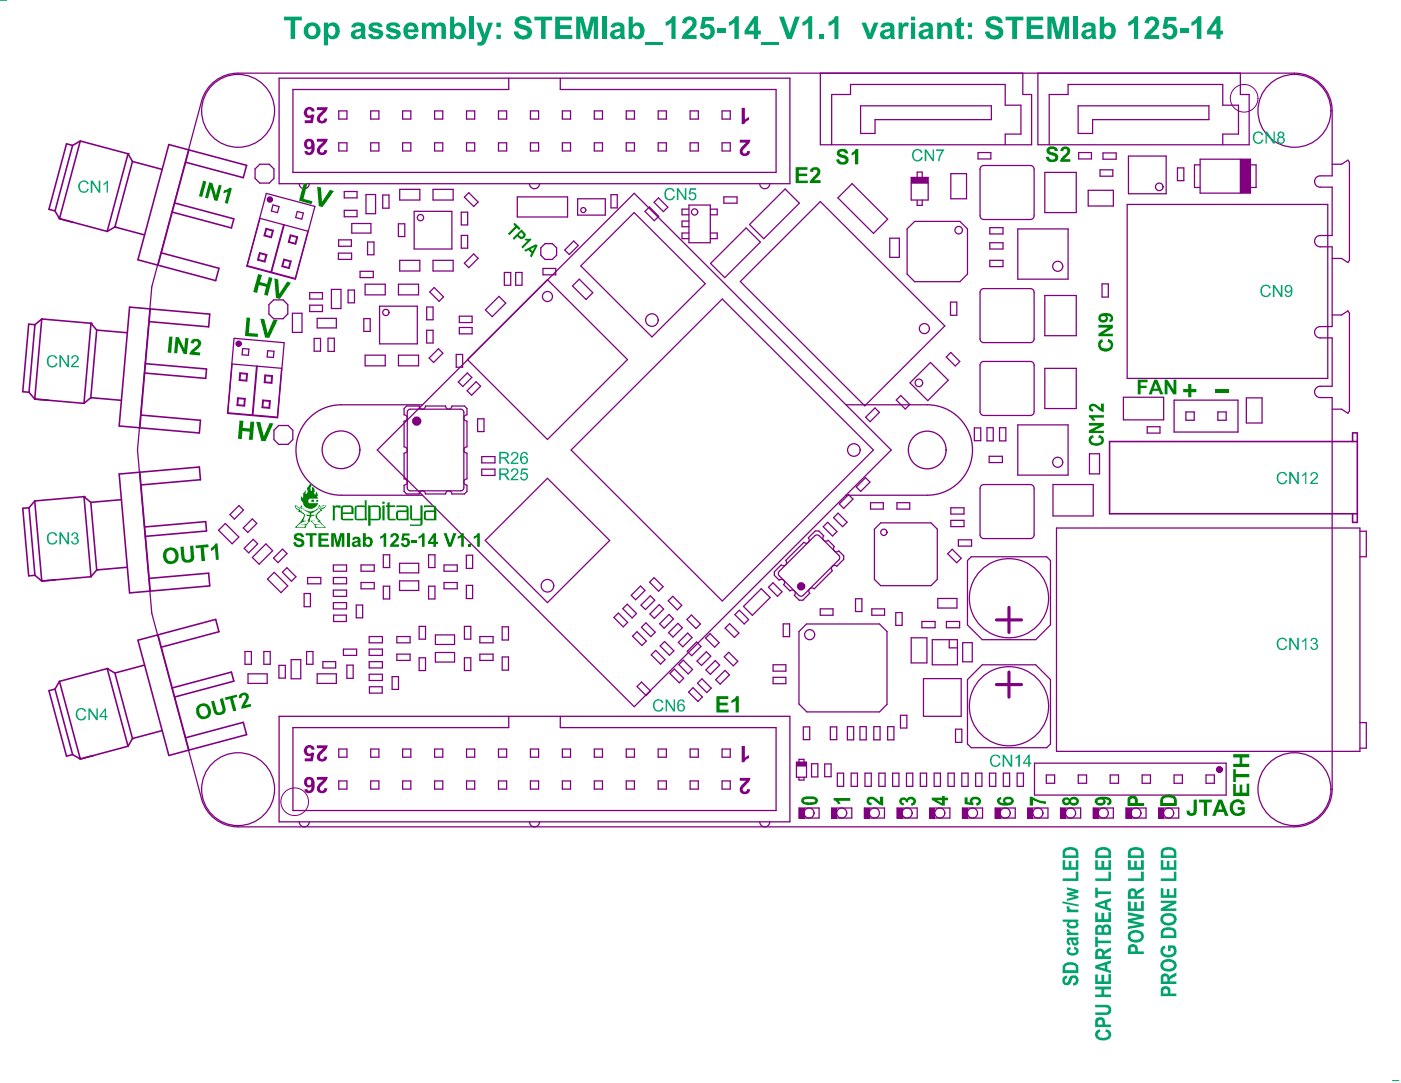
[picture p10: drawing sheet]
<svg xmlns="http://www.w3.org/2000/svg" width="371mm" height="287mm" viewBox="0 0 371 287" stroke-linecap="round" stroke-linejoin="round" font-family="sans-serif">
<g fill="none" stroke="#800080" stroke-width=".33">
<path d="M68.8 57.8l6.3 1.7-3.4 12.5-6.3-1.6zM75.2 59.5l6.3 1.7-3.4 12.6-6.2-1.7zM91.1 50.7h3.4v1.7h-3.4zM91.1 55.7h3.4v1.7h-3.4zM93.1 59.2h5.1v2.5h-5.1zM96.9 51.5h2.5v5.1h-2.5zM101.3 51.6h1.6v3.5h-1.6zM105.4 59.3h1.7v3.3h-1.7zM105.8 50.1h5.3v2.9h-5.3zM109.6 56h10v9.9h-10zM114.6 50.1h5.3v2.9h-5.3zM122.1 56.2h1.7v3.4h-1.7z"/>
<path d="M122.9 52.2l1.2-1.2 2.4 2.5-1.1 1.2zM136.9 52.1h13.3v5.4h-13.3zM152.9 52.6h7.3v4.4h-7.3zM161.7 51.6h1.7v3.5h-1.7zM170.7 56l1.2-1.2 2.4 2.5-1.1 1.2zM173.1 53.6l1.2-1.2 2.4 2.5-1.1 1.1zM182.3 54.3h5.7v10h-5.7zM182.3 55.4h-1.8v1.5h1.8M182.3 58.5h-1.8v1.5h1.8M188 55.4h1.8v1.5h-1.8M191.6 52.1h3.5v1.7h-3.5zM198.4 59.5l9.4-9.5 3.7 3.8-9.4 9.4z"/>
<path d="M221.7 52.4l3.8-3.8 9.4 9.4-3.7 3.8zM241.1 47h4.5v6h-4.5zM241.1 48.5h4.5M242.7 46.9v-1.3h1.4v1.4M244.1 53v1.4h-1.4v-1.3M251.6 46h4.2v6.6h-4.2zM258.8 40.4h3.4v1.7h-3.4zM259.4 44.8v12.3M260.4 43.8h12.3M260.4 58.1h12.3M273.7 44.8v12.3M276.5 45.7h8.3v10.6h-8.3z"/>
<path d="M285.5 40.4h3.3v1.7h-3.3zM288 50.4h6.6v4.2h-6.6zM291.1 45h3.4v1.7h-3.4zM291.9 40.5h3.5v1.7h-3.5zM298.3 54.1h53.1v46.1h-53.1zM298.6 41.3h10v10h-10zM311.6 44.5h1.7v3.3h-1.7zM317.6 43.7h-1.5v5.9h1.5M317.6 42.2h13.3v8.9h-13.3zM328.3 42.2v8.9M330.9 43.7h1.5v5.9h-1.5M352.6 43.5h2.4l1.7-1.1 .4 .6v25.9l-.4 .6-1.7-1.1h-2.4"/>
<path d="M68.7 66.9l1.9 .5-.5 2-1.9-.6zM70.4 60.5l1.9 .5-.5 1.9-1.9-.5zM75.1 68.6l1.9 .6-.5 1.9-1.9-.5zM76.8 62.2l2 .5-.6 2-1.9-.6zM82 77.5h3.3v1.7h-3.3zM87.7 76.6h2.5v5.1h-2.5zM89.6 67h3.4v1.7h-3.4zM89.6 63.5h3.4v1.7h-3.4zM92.1 76.8h1.7v3.4h-1.7zM95.3 71.9h3.5v1.6h-3.5zM96.6 75.3h5.4v2.8h-5.4zM97.3 64.1h1.7v3.4h-1.7z"/>
<path d="M105.4 75.3h5.4v2.8h-5.4zM105.8 68.9h5.3v2.9h-5.3zM113.7 77.3l1.2-1.2 2.5 2.5-1.2 1.2zM114.6 68.9h5.3v2.9h-5.3zM122.1 62.3h1.7v3.4h-1.7zM122.9 69.7l2.5-2.5 1.1 1.2-2.4 2.5zM133.5 72.2h1.7v3.3h-1.7zM136.5 72.2h1.7v3.3h-1.7zM143.7 71.1h3.4v1.7h-3.4zM149.5 66.2l2.3-2.4 1.2 1.2-2.3 2.4zM151.5 75.7l1.8-1.8 3.6 3.6-1.8 1.8zM153.7 70.4l14.1-14.1 18.8 18.8-14.1 14.1z"/>
<path d="M182.3 61.7h-1.8v1.5h1.8M188 61.7h1.8v1.5h-1.8M188 69.8l9.5-9.4 3.7 3.7-9.4 9.4zM195.9 74.6l21.2-21.2 32.9 32.9-21.1 21.2zM235.5 63.1h2.5v5.1h-2.5zM240.1 60.6l2-2h11.9l2 2v12l-2 2h-11.9l-2-2zM259.4 77.4v12.3M260.4 76.4h12.3M261.9 64.3h3.5v1.6h-3.5zM261.9 60.3h3.5v1.7h-3.5zM261.9 68.9h3.5v1.7h-3.5zM269.4 60.6h13.3v13.3h-13.3z"/>
<path d="M273.7 77.4v12.3M276.5 78.3h8.3v10.6h-8.3zM291.6 75.2h1.7v3.5h-1.7zM61.4 96.4l6.5 .6-1.1 12.9-6.5-.6zM63.5 98.7l2 .2-.2 2-2-.2zM68.1 97l6.4 .5-1.1 13-6.5-.6zM70.1 99.3l2 .2-.2 2-2-.2zM77.4 83h2.5v5h-2.5zM82 80.8h3.3v1.7h-3.3zM83.1 89.6h1.7v3.4h-1.7zM83.9 84.3h5.1v2.5h-5.1zM86.8 89.6h1.7v3.5h-1.7z"/>
<path d="M96.3 84.4h1.7v3.4h-1.7zM96.6 94.1h5.4v2.8h-5.4zM100.5 81.1h9.9v10h-9.9zM105.4 94.1h5.4v2.8h-5.4zM112.9 87.5h1.7v3.3h-1.7zM112.9 81.3h1.7v3.4h-1.7zM113.6 94.8l2.4-2.4 1.2 1.1-2.5 2.5zM120.7 93.9h1.7v3.3h-1.7zM121.6 83.7h3.3v1.7h-3.3zM121.6 86.7h3.3v1.7h-3.3zM123.7 95.2l21.2-21.1 21.2 21.1-21.2 21.2zM128.5 82.1l3.6-3.6 1.7 1.8-3.5 3.6z"/>
<path d="M250.4 94.5l1.2-1.2 2.4 2.4-1.2 1.2zM251.5 80h1.7v3.5h-1.7zM259.4 96.7v12.3M260.4 95.7h12.3M260.4 90.7h12.3M273.7 96.7v12.3M276.5 97.6h8.3v10.6h-8.3zM352.6 83.4h2.4l1.7-1.1 .4 .6v26l-.4 .5-1.7-1h-2.4M62.9 105.4l2 .1-.2 2-2-.1zM69.5 106l2 .1-.1 2-2-.2zM106.9 111.5v6.8M107.8 109.2v20"/>
<path d="M108.6 108.4h13.3M110.9 107.5h-3.3l-.7 .7v1.7M112.6 107.5h5.3M119.6 107.5h3.3l.7 .7v1.7M121.3 101.2l2.4-2.4 1.2 1.2-2.4 2.3zM122.8 109.2v20M123.6 111.5v6.8M123.6 103.5l2.4-2.4 1.2 1.2-2.4 2.4zM126.4 110.9h1.7v3.4h-1.7zM151.1 119.2l40-40 40 40-40 40zM229.1 110.5l2.5-2.5 1.1 1.2-2.4 2.5zM238.4 104.7l2.4 2.4-1.2 1.2-2.4-2.4z"/>
<path d="M240.8 101.4l5.4-5.4 4.7 4.7-5.4 5.4zM257.9 113.3h1.6v3.4h-1.6zM260.4 110h12.3M261.2 113.3h1.7v3.5h-1.7zM264.5 113.3h1.7v3.5h-1.7zM269.4 112.5h13.3v13.3h-13.3zM297.3 105.2h10.7v6h-10.7zM303.6 113h3.4v1.7h-3.4zM329.8 105.4h4.2v6.6h-4.2zM60.9 136.3l2.3-2.4 1.2 1.2-2.4 2.4zM64.4 139.8l2.4-2.4 1.2 1.2-2.4 2.4zM106.9 128.5v1.7l.7 .6h3.3"/>
<path d="M106.9 120v6.8M108.6 130h13.3M112.6 130.8h5.3M123.6 128.5v1.7l-.7 .6h-3.3M123.6 120v6.8M127.5 120.9h3.5v1.7h-3.5zM127.5 124.2h3.5v1.7h-3.5zM217.9 139.5l1.1-1.2 2.5 2.5-1.2 1.2zM220.6 137.1l1.2-1.2 2.4 2.4-1.2 1.2zM222.1 133.5l2.5-2.5 1.1 1.2-2.4 2.4zM226.6 129l2.5-2.5 1.1 1.2-2.4 2.4zM230.4 133.1h3.4v1.7h-3.4z"/>
<path d="M237.4 133.1h3.4v1.7h-3.4zM251.6 134.5h3.5v1.6h-3.5zM251.6 137.8h3.5v1.7h-3.5zM259.4 129.3v12.3M260.4 128.3h12.3M261.8 120.8h3.5v1.7h-3.5zM273.7 129.3v12.3M278.7 128.3h10.6v8.3h-10.6zM288.3 120.2h2.7v5.3h-2.7zM57.8 140.4l1.8-1.8 3.6 3.6-1.8 1.8zM64.6 145.2l2.4-2.4 1.2 1.2-2.4 2.4zM66.8 147.6l3.6-3.6 1.8 1.8-3.6 3.6z"/>
<path d="M70.8 153.4l1.8-1.8 3.6 3.6-1.8 1.8zM72.4 147.8l2.4-2.4 1.2 1.2-2.4 2.4zM74.7 151.5l1.2-1.1 2.4 2.3-1.2 1.2zM80.5 157.2h1.6v3.5h-1.6zM81.4 152.9h3.5v1.7h-3.5zM88.2 159.6h3.5v1.7h-3.5zM88.2 149.6h3.5v1.7h-3.5zM88.2 152.9h3.5v1.7h-3.5zM88.2 156.3h3.5v1.6h-3.5zM95.5 149.6h3.5v1.7h-3.5zM95.5 154.3h3.5v1.6h-3.5zM101.4 155.2h1.7v3.4h-1.7z"/>
<path d="M101.4 146.9h1.7v3.4h-1.7zM105.7 149.2h5.1v2.5h-5.1zM105.7 153.8h5.1v2.6h-5.1zM113.4 155.2h1.7v3.4h-1.7zM113.4 146.9h1.7v3.4h-1.7zM117.5 149.6h3.5v1.7h-3.5zM117.5 154.3h3.5v1.6h-3.5zM123.4 147h1.7v3.5h-1.7zM123.4 155h1.7v3.5h-1.7zM128.4 143.1l16.5-16.4 16.5 16.4-16.5 16.5zM167.1 157.7l2.4-2.5 1.2 1.2-2.5 2.4zM171.9 154.2l1.2-1.2 2.4 2.4-1.2 1.2z"/>
<path d="M176.8 159.1l1.2-1.2 2.4 2.4-1.2 1.2zM204.6 154.3l2.4 2.4-1.2 1.2-2.4-2.4zM206.2 152.5l5.2 5.2M206.8 149.6l-1.9 1.8v1l1.3 1.3M207.4 154.8l1.6 1.7M212.7 143.6l-4.8 4.8M214.3 157.1l-1.8 1.9h-1l-1.3-1.3M215.6 141.9l-9.4 9.4M216.8 141.9l5.2 5.2M218 141.9l-1.3-1.3h-.9l-1.9 1.8M219.2 143.1l1.6 1.6M220.3 151.1l-4.8 4.8"/>
<path d="M222 145.9l1.3 1.3v.9l-1.9 1.9M222 148.3l-9.4 9.4M226.4 158.6h1.7v3.3h-1.7zM231.4 140.1l1.7-1.6h13.3l1.7 1.6v13.3l-1.7 1.7h-13.3l-1.7-1.7zM248.2 158.5h5.1v2.5h-5.1zM250.8 146.6l1.2-1.1 2.4 2.3-1.2 1.2zM253.6 143h3.5v1.6h-3.5zM256 148.4l1-.9h20l1 .9v17.1l-3.9 3.9h-14.2l-3.9-3.9zM260.4 142.6h12.3M64.8 172.5h1.7v3.4h-1.7zM65.6 178.5h5.1v2.5h-5.1zM69.8 172.5h1.7v3.4h-1.7z"/>
<path d="M73.8 176.2h1.7v3.4h-1.7zM77.1 174.7h2.5v5.1h-2.5zM81.1 172.5h1.7v3.4h-1.7zM83.9 178.5h5.1v2.5h-5.1zM85.5 175.2h3.3v1.7h-3.3zM88.3 162.9h3.4v1.7h-3.4zM90.9 171.9h3.5v1.7h-3.5zM91.8 176.1h1.7v3.5h-1.7zM94.3 160.2h1.7v3.4h-1.7zM97.7 168.6h3.5v1.6h-3.5zM97.7 171.9h3.5v1.7h-3.5zM97.7 175.2h3.5v1.7h-3.5z"/>
<path d="M97.7 178.6h3.5v1.6h-3.5zM103.8 179.2h1.7v3.4h-1.7zM105 168.6h3.5v1.6h-3.5zM105 173.2h3.5v1.7h-3.5zM110.9 174.2h1.7v3.4h-1.7zM110.9 165.9h1.7v3.4h-1.7zM115.2 172.8h5.1v2.5h-5.1zM115.2 168.1h5.1v2.6h-5.1zM122.9 174.2h1.7v3.4h-1.7zM122.9 165.9h1.7v3.4h-1.7zM127 168.6h3.5v1.6h-3.5zM127 173.2h3.5v1.7h-3.5z"/>
<path d="M132.9 174h1.7v3.5h-1.7zM132.9 166h1.7v3.5h-1.7zM162.5 163.5l1.1-1.1 2.5 2.4-1.2 1.2zM166 160l2.5 2.5-1.2 1.2-2.5-2.5zM167.4 168.5l1.2-1.2 2.5 2.5-1.2 1.1zM169.6 160.2l2.5-2.4 1.2 1.2-2.5 2.4zM169.8 166.1l1.1-1.2 2.5 2.5-1.2 1.2zM172 162.6l2.5-2.5 1.1 1.2-2.4 2.5zM172.3 173.4l1.2-1.2 2.5 2.5-1.2 1.2zM174.6 165.2l2.5-2.5 1.1 1.2-2.4 2.5zM174.7 171.1l1.2-1.2 2.4 2.5-1.1 1.1zM176.9 167.5l2.5-2.4 1.2 1.1-2.5 2.5z"/>
<path d="M177.3 178.4l1.2-1.2 2.4 2.5-1.1 1.1zM179.5 170.1l2.5-2.4 1.2 1.1-2.5 2.5zM179.6 176l1.2-1.2 2.5 2.5-1.2 1.2zM181.8 164.1l1.2-1.2 2.4 2.4-1.2 1.1zM181.9 172.5l2.4-2.5 1.2 1.2-2.4 2.5zM184.5 175.1l2.4-2.5 1.2 1.2-2.5 2.4zM186.7 169l1.2-1.2 2.4 2.4-1.2 1.2zM186.8 177.4l2.5-2.5 1.2 1.2-2.5 2.5zM191.7 173.9l1.2-1.2 2.4 2.4-1.2 1.2zM193.1 165.2l2.4 2.4-1.1 1.2-2.5-2.5zM194.5 162.8l1.2-1.2 2.4 2.5-1.2 1.1zM196.8 160.6l4.7-4.7 2.3 2.4-4.7 4.7z"/>
<path d="M204.6 176h3.4v1.7h-3.4zM204.6 179.4h3.4v1.7h-3.4zM207.3 165.2h1.7v3.4h-1.7zM211.4 167.2l2-2h19.3l2 2v19.3l-2 2h-19.2l-2.1-2zM217.1 161.2h3.4v1.7h-3.4zM230.7 161.2h3.4v1.7h-3.4zM237.1 162.2h1.6v3.4h-1.6zM241.1 168.9h4.2v6.7h-4.2zM244 164.6h3.5v1.6h-3.5zM244.4 179.7h10v10h-10zM246.7 169.4h6.7v6.7h-6.7zM250.5 164.6h3.5v1.6h-3.5z"/>
<path d="M251.2 169.4v2.2h2.2M254.8 170.2h2.5v5.1h-2.5zM259.9 176.1h14.2l3.9 3.9v17l-1 1h-20l-1-1v-17zM97.8 181.9h3.3v1.7h-3.3zM168.6 181.8l1.2-1.2 2.4 2.4-1.2 1.2zM182.2 183.3l1.2-1.2 2.5 2.5-1.2 1.2zM184.6 180.9l1.2-1.1 2.4 2.4-1.1 1.2zM189.4 180l2.5-2.5 1.2 1.2-2.5 2.5zM212.6 192.5h1.7v3.4h-1.7zM219.8 192.5h1.6v3.4h-1.6zM224.3 192.4h1.6v3.5h-1.6zM227.6 192.4h1.6v3.5h-1.6z"/>
<path d="M231.2 192.4h1.7v3.5h-1.7zM234.9 192.4h1.7v3.5h-1.7zM238.3 189.4h1.7v3.4h-1.7zM252.9 193.1h1.6v3.5h-1.6zM210.8 201.8h2.6v4h-2.6zM210.8 202.8h2.6M211.4 201.8v-.7h1.4v.7M211.4 205.8v.8h1.4v-.8M211.4 214h5.4v2.6h-5.4zM214.8 202.3h1.6v3.5h-1.6zM218.3 202.3h1.6v3.4h-1.6zM220.1 214h5.3v2.6h-5.3z"/>
<path d="M221.6 204.8h1.7v3.4h-1.7zM225.3 204.8h1.6v3.4h-1.6zM228.7 214h5.4v2.6h-5.4zM228.9 204.8h1.7v3.4h-1.7zM232.6 204.8h1.6v3.4h-1.6zM236.2 204.8h1.7v3.4h-1.7zM237.4 214h5.3v2.6h-5.3zM239.9 204.8h1.7v3.4h-1.7zM243.6 204.8h1.6v3.4h-1.6zM246.1 214h5.3v2.6h-5.3zM247.2 204.8h1.7v3.4h-1.7zM250.9 204.8h1.6v3.4h-1.6z"/>
<path d="M254.5 204.8h1.7v3.4h-1.7zM254.7 214h5.3v2.6h-5.3zM258.2 204.8h1.7v3.4h-1.7zM261.9 204.8h1.6v3.4h-1.6zM263.4 214h5.3v2.6h-5.3zM265.5 204.8h1.7v3.4h-1.7zM269.2 204.8h1.6v3.4h-1.6zM272 214h5.3v2.6h-5.3zM280.7 214h5.3v2.6h-5.3zM289.3 214h5.3v2.6h-5.3zM298 214h5.3v2.6h-5.3zM306.6 214h5.4v2.6h-5.4z"/>
</g>
<g fill="none" stroke="#800080" stroke-width=".34">
<path d="M68.8 43.5h2.5l1.2 1.2v2.5l-1.2 1.3h-2.5l-1.3-1.3v-2.5zM70.5 51.2l12.8 3.5-5.1 19.2-12.9-3.4zM72.2 54.3l1.7 .4-.5 1.6-1.6-.4zM78.7 56l1.6 .4-.4 1.6-1.7-.4zM68.8 67.1l1.6 .5-.4 1.6-1.6-.5zM70.5 60.7l1.6 .4-.4 1.6-1.6-.4zM75.2 68.8l1.6 .5-.4 1.6-1.6-.4zM77 62.4l1.6 .5-.5 1.6-1.6-.5zM143.1 65.6l1.1-1.1h2l1.1 1.1v2l-1.1 1.1h-2l-1.1-1.1zM61.9 89.6l13.3 1.2-1.7 19.8-13.3-1.1zM63.6 98.9l1.7 .2-.2 1.6-1.6-.1zM64.2 92.3l1.7 .1-.2 1.7-1.6-.1z"/>
<path d="M70.3 99.5l1.6 .1-.1 1.7-1.7-.1zM70.8 92.9l1.7 .1-.1 1.7-1.7-.2zM71.2 80.7l1.2-1.3h2.5l1.3 1.3v2.5l-1.3 1.2h-2.5l-1.2-1.2zM63.1 105.6l1.6 .1-.1 1.7-1.7-.2zM69.7 106.1l1.6 .2-.1 1.6-1.7-.1zM72.5 113.9l1.2-1.2h2.5l1.3 1.2v2.5l-1.3 1.3h-2.5l-1.2-1.3zM90.3 107.2h21.5M99.8 119.2l68-68 68.1 68-68.1 68zM223.9 107.2h21.5M90.3 131.2h21.5M223.9 131.2h21.5"/>
</g>
<path d="M263.7 164.2h6.7M267 160.8v6.7M267 178v6.6M263.7 181.3h6.7" fill="none" stroke="#800080" stroke-width=".83"/>
<path d="M358 116.9v-2.3h1.2v23.7h-1.2v-2.2M359.2 116.9h-65.6v19.2h65.6M41.8 168.1l8.2 30.5M58 167.3l-15.3 4.1M42.9 193.5l-7.8 2.1M45.6 182.2l15.6-4.2 .7 2.4-15.7 4.2M64.4 191.3l-15.3 4.1" fill="none" stroke="#800080" stroke-width=".42"/>
<circle cx="35.1" cy="195.6" r=".21" fill="#800080"/>
<path d="M35.1 195.6l-1.2 2-12.6 3.4" fill="none" stroke="#800080" stroke-width=".42"/>
<circle cx="24.5" cy="200.1" r=".21" fill="#800080"/>
<path d="M30.4 178.2l-2-1.1 5.5 20.5M30.4 178.2l4.7 17.4M38.3 176.1l-7.9 2.1" fill="none" stroke="#800080" stroke-width=".42"/>
<circle cx="28.4" cy="177.1" r=".21" fill="#800080"/>
<g fill="none" stroke="#800080" stroke-width=".42">
<path d="M7.7 134.5l1.5 17.9M7.7 134.5l-1.7 .1 1.6 17.9 1.6-.1M9.2 132.7l1.9 21.2M9.2 132.7l-1.5 1.8M22.2 131.5l-13 1.2M53.1 127l-.3-3.3-21.3 1.8 2.8 31.5 21.2-1.8-.3-3.4M9.2 152.4l1.9 1.5M14.4 153.6l-3.3 .3M28.4 177.1l-12.7 3.3M58 167.3l-.9-3.3-20.6 5.5 8.2 30.6 20.6-5.5-.9-3.3M14.6 182.5l-1.6 .4 4.6 17.4 1.6-.5M14.6 182.5l4.6 17.3"/>
<path d="M15.7 180.4l-1.1 2.1M15.7 180.4l5.6 20.6M19.2 199.8l2.1 1.2M24.5 200.1l-3.2 .9"/>
</g>
<circle cx="22.2" cy="131.5" r=".21" fill="#800080"/>
<path d="M24 133l-1.8-1.5 1.9 21.2M24 133l1.6 17.9M32.1 132.3l-8.1 .7" fill="none" stroke="#800080" stroke-width=".42"/>
<circle cx="14.4" cy="153.6" r=".21" fill="#800080"/>
<path d="M25.6 150.9l-1.5 1.8-13 1.2" fill="none" stroke="#800080" stroke-width=".42"/>
<circle cx="25.6" cy="150.9" r=".21" fill="#800080"/>
<g fill="none" stroke="#800080" stroke-width=".42">
<path d="M9.2 86l-1.5 17.9M9.2 86l-1.6-.2-1.6 17.9 1.7 .2M11.1 84.5l-1.9 21.2M11.1 84.5l13 1.1M11.1 84.5l-1.9 1.5M55.2 86.6l.3-3.4-21.2-1.9-2.8 31.5 21.3 1.9 .3-3.4M7.7 103.9l1.5 1.8M9.2 105.7l3.3 .3M37 125.1l2.8 31.4M38.3 139.6l16.1-1.5 .3 2.5-16.2 1.4M53.1 127l-15.8 1.4M33.7 150.2l-8.1 .7"/>
<path d="M55.2 151.8l-15.7 1.4"/>
</g>
<circle cx="24.1" cy="85.6" r=".21" fill="#800080"/>
<path d="M25.6 87.4l-1.5-1.8-1.9 21.2M25.6 87.4l-1.6 17.9M25.6 87.4l8.1 .7" fill="none" stroke="#800080" stroke-width=".42"/>
<circle cx="12.5" cy="106" r=".21" fill="#800080"/>
<path d="M24 105.3l-1.8 1.5-13-1.1" fill="none" stroke="#800080" stroke-width=".42"/>
<circle cx="24" cy="105.3" r=".21" fill="#800080"/>
<path d="M50 39.7l-8.2 30.5M46.2 53.8l15.7 4.2-.7 2.4-15.6-4.2M49.1 43l15.3 4.1M30.4 60.1l7.9 2.1M42.7 67l15.3 4.1M38.5 96.3l16.2 1.4-.3 2.5-16.1-1.4M39.5 85.2l15.7 1.4M39.8 81.8l-2.8 31.5M24 105.3l8.1 .7M37.3 109.9l15.8 1.4" fill="none" stroke="#800080" stroke-width=".42"/>
<circle cx="30.4" cy="60.1" r=".21" fill="#800080"/>
<path d="M15.7 57.9l12.7 3.4 2-1.2" fill="none" stroke="#800080" stroke-width=".42"/>
<circle cx="19" cy="58.8" r=".21" fill="#800080"/>
<path d="M35.1 42.8l-1.2-2.1-5.5 20.6M35.1 42.8l7.8 2.1M35.1 42.8l-4.7 17.3" fill="none" stroke="#800080" stroke-width=".42"/>
<circle cx="33.9" cy="40.7" r=".21" fill="#800080"/>
<path d="M19.2 38.5l-1.6-.4-4.6 17.3 1.6 .5M19.2 38.5l-4.6 17.4M21.2 37.3l-2 1.2M21.2 37.3l12.7 3.4M21.2 37.3l-5.5 20.6M14.6 55.9l1.1 2M15.7 57.9l3.3 .9M64.4 47.1l.9-3.3-20.6-5.5-8.2 30.5 20.6 5.5 .9-3.2" fill="none" stroke="#800080" stroke-width=".42"/>
<g fill="none" stroke="#800080" stroke-width=".33">
<path d="M217.1 19.4h53.6v5.6h2.3v13.3h-55.9zM274.7 19.4h53.6v5.6h2.3v13.3h-55.9zM89.7 29.4h2.1v2.1h-2.1zM89.7 37.8h2.1v2.2h-2.1zM98.1 29.4h2.2v2.1h-2.2zM98.1 37.8h2.2v2.2h-2.2zM106.6 29.4h2.1v2.1h-2.1zM106.6 37.8h2.1v2.2h-2.1zM115 29.4h2.2v2.1h-2.2zM115 37.8h2.2v2.2h-2.2zM123.5 29.4h2.1v2.1h-2.1zM123.5 37.8h2.1v2.2h-2.1z"/>
<path d="M131.9 29.4h2.2v2.1h-2.2zM131.9 37.8h2.2v2.2h-2.2zM140.4 29.4h2.1v2.1h-2.1zM140.4 37.8h2.1v2.2h-2.1zM148.8 29.4h2.2v2.1h-2.2zM148.8 37.8h2.2v2.2h-2.2zM157.3 29.4h2.1v2.1h-2.1zM157.3 37.8h2.1v2.2h-2.1zM165.7 29.4h2.2v2.1h-2.2zM165.7 37.8h2.2v2.2h-2.2zM174.2 29.4h2.1v2.1h-2.1zM174.2 37.8h2.1v2.2h-2.1z"/>
<path d="M182.6 29.4h2.2v2.1h-2.2zM182.6 37.8h2.2v2.2h-2.2zM191.1 29.4h2.2v2.1h-2.2zM191.1 37.8h2.2v2.2h-2.2zM220.1 38.3v-13.3h5v-2.6h40.9v5.5h4.2v7.6h-4.2v2.8M227.8 28h34.6v3.7h-30.8v3.6h-3.8zM277.7 38.3v-13.3h5v-2.6h40.9v5.5h4.2v7.6h-4.2v2.8M285.3 28h34.6v3.7h-30.7v3.6h-3.9zM279.6 139.8h80.3v59.2h-80.3zM359.9 140.7h1.7v6.7h-1.7M89.7 198.4h2.1v2.1h-2.1zM98.1 198.4h2.2v2.1h-2.2z"/>
<path d="M106.6 198.4h2.1v2.1h-2.1zM115 198.4h2.2v2.1h-2.2zM123.5 198.4h2.1v2.1h-2.1zM131.9 198.4h2.2v2.1h-2.2zM140.4 198.4h2.1v2.1h-2.1zM148.8 198.4h2.2v2.1h-2.2zM157.3 198.4h2.1v2.1h-2.1zM165.7 198.4h2.2v2.1h-2.2zM174.2 198.4h2.1v2.1h-2.1zM182.6 198.4h2.2v2.1h-2.2zM191.1 198.4h2.2v2.1h-2.2zM359.9 191.4h1.7v6.7h-1.7"/>
<path d="M89.7 206.8h2.1v2.2h-2.1zM98.1 206.8h2.2v2.2h-2.2zM106.6 206.8h2.1v2.2h-2.1zM115 206.8h2.2v2.2h-2.2zM123.5 206.8h2.1v2.2h-2.1zM131.9 206.8h2.2v2.2h-2.2zM140.4 206.8h2.1v2.2h-2.1zM148.8 206.8h2.2v2.2h-2.2zM157.3 206.8h2.1v2.2h-2.1zM165.7 206.8h2.2v2.2h-2.2zM174.2 206.8h2.1v2.2h-2.1zM182.6 206.8h2.2v2.2h-2.2z"/>
<path d="M191.1 206.8h2.2v2.2h-2.2z"/>
</g>
<g fill="none" stroke="#800080" stroke-width=".34">
<path d="M73.9 20.7h135.1v27.9h-135.1zM134.6 20.7v3h-57.1v22h127.9v-22h-57.1v-3M310.7 106h16.9v8.4h-16.9zM313.8 109.1h2.2v2.2h-2.2zM322.3 109.1h2.2v2.2h-2.2zM73.9 189.7h135.1v27.9h-135.1zM134.6 189.7v3h-57.1v21.9h127.9v-21.9h-57.1v-3M273.8 202.1h50.7v8.5h-50.7zM276.9 205.2h2.2v2.2h-2.2zM285.4 205.2h2.2v2.2h-2.2zM293.8 205.2h2.2v2.2h-2.2zM302.3 205.2h2.2v2.2h-2.2z"/>
<path d="M310.7 205.2h2.2v2.2h-2.2zM319.2 205.2h2.2v2.2h-2.2z"/>
</g>
<g fill="#800080">
<path d="M241.1 47h4.5v1.6h-4.5z" fill-rule="evenodd"/>
<path d="M210.8 201.8h2.6v1h-2.6z" fill-rule="evenodd"/>
<path d="M328.3 42.2h2.6v8.9h-2.6z" fill-rule="evenodd"/>
<path d="M220.1 214h1.4v2.6h-1.4z" fill-rule="evenodd"/>
<path d="M228.7 214h1.4v2.6h-1.4z" fill-rule="evenodd"/>
<path d="M237.4 214h1.4v2.6h-1.4z" fill-rule="evenodd"/>
<path d="M246.1 214h1.3v2.6h-1.3z" fill-rule="evenodd"/>
<path d="M254.7 214h1.4v2.6h-1.4z" fill-rule="evenodd"/>
<path d="M263.4 214h1.4v2.6h-1.4z" fill-rule="evenodd"/>
<path d="M272 214h1.4v2.6h-1.4z" fill-rule="evenodd"/>
<path d="M289.3 214h1.4v2.6h-1.4z" fill-rule="evenodd"/>
<path d="M306.6 214h1.4v2.6h-1.4z" fill-rule="evenodd"/>
<path d="M298 214h1.4v2.6h-1.4z" fill-rule="evenodd"/>
<path d="M280.7 214h1.4v2.6h-1.4z" fill-rule="evenodd"/>
<path d="M211.4 214h1.4v2.6h-1.4z" fill-rule="evenodd"/>
</g>
<g fill="#800080">
<path d="M83.9 205.8h2.8l-.2 .8-.9 .9a1.89 1.89 0 0 0-.9 1.6 .61 .61 0 0 0 .7 .3 .61 .61 0 0 0 .4-.7l.8 .1a1.39 1.39 0 0 1-1.6 1.3 1.39 1.39 0 0 1-1.1-1.8l1.6-1.8h-1.6z"/>
<path d="M83.9 197.4h2.8l-.2 .8-1 1a1.71 1.71 0 0 0-.8 1.6 .61 .61 0 0 0 .7 .2 .61 .61 0 0 0 .4-.7l.8 .1a1.17 1.17 0 0 1-1 1.2l-.4 .1a1.32 1.32 0 0 1-1.3-.9 1.32 1.32 0 0 1 .5-1.6l1.1-1.1h-1.6z"/>
<path d="M80.7 197.8h.1a1.42 1.42 0 0 1 1.4-.4 1.42 1.42 0 0 1 1.1 1.1l-.8 .1a.68 .68 0 0 0-.9-.6 .68 .68 0 0 0-.4 1 .67 .67 0 0 0 .6 .6 .67 .67 0 0 0 .7-.4l.7 .2-.4 2.2h-2.2v-.8h1.6v-.7a1.4 1.4 0 0 1-1.6-.5 1.4 1.4 0 0 1 .1-1.8z"/>
<path d="M196.3 197.6h.8v3.1l1.1-.7v.8l-.6 .2-.6 .9h-.7z"/>
<path d="M195.8 206h2.8a4.9 4.9 0 0 1-1.7 2.5 .62 .62 0 0 0-.3 .9 .62 .62 0 0 0 1 0l.1-.4h.8a1.36 1.36 0 0 1-2 1.2 1.36 1.36 0 0 1-.1-2.3l1-1.1h-1.6z"/>
<path d="M195.8 37h2.8a4.9 4.9 0 0 1-1.7 2.5 .62 .62 0 0 0-.3 .9 .62 .62 0 0 0 1 0l.1-.4 .8 .1a1.36 1.36 0 0 1-2 1.1 1.36 1.36 0 0 1-.1-2.3l1-1.1h-1.6z"/>
<path d="M196.3 28.6h.8v3.1l1.1-.7v.8l-.6 .2-.6 .9h-.7z"/>
<path d="M83.9 28.4h2.8l-.2 .8-1 1.1a1.71 1.71 0 0 0-.8 1.5 .61 .61 0 0 0 .7 .2 .61 .61 0 0 0 .4-.7l.8 .1a1.17 1.17 0 0 1-1 1.2l-.4 .1a1.32 1.32 0 0 1-1.3-.9 1.32 1.32 0 0 1 .5-1.5l1.1-1.1h-1.6z"/>
<path d="M80.7 28.8h.1a1.42 1.42 0 0 1 1.4-.4 1.42 1.42 0 0 1 1.1 1.1l-.8 .1a.68 .68 0 0 0-.9-.6 .68 .68 0 0 0-.4 1 .67 .67 0 0 0 .6 .6 .67 .67 0 0 0 .7-.3l.7 .1-.4 2.2h-2.2v-.7h1.6v-.8a1.4 1.4 0 0 1-1.6-.5 1.4 1.4 0 0 1 .1-1.8z"/>
<path d="M83.9 36.8h2.8l-.2 .8-.9 .9a1.89 1.89 0 0 0-.9 1.6 .61 .61 0 0 0 .7 .3 .61 .61 0 0 0 .4-.7l.8 .1a1.39 1.39 0 0 1-1.6 1.3 1.39 1.39 0 0 1-1.1-1.8l1.6-1.8h-1.6z"/>
<path d="M80.8 206.1h.1a1.45 1.45 0 0 1 1.7-.2 1.45 1.45 0 0 1 .7 1.5 1.94 1.94 0 0 1-1.6 2.7l-.7-.2-.4-.7v-.2h.7a.56 .56 0 0 0 .7 .4 .56 .56 0 0 0 .4-.7v-.5a1.24 1.24 0 0 1-1.6 0 1.24 1.24 0 0 1-.2-1.6zM81.5 206.4a.88 .88 0 0 0-.3 .9 .88 .88 0 0 0 .7 .6 .8 .8 0 0 0 .5-.7 .8 .8 0 0 0-.6-.8z"/>
<path d="M80.8 37.1h.1a1.45 1.45 0 0 1 1.7-.2 1.45 1.45 0 0 1 .7 1.5 1.94 1.94 0 0 1-1.6 2.7l-.7-.2-.4-.7v-.1l.7-.1a.56 .56 0 0 0 .7 .4 .56 .56 0 0 0 .4-.7v-.5a1.24 1.24 0 0 1-1.6 0 1.24 1.24 0 0 1-.2-1.6zM81.5 37.4a.88 .88 0 0 0-.3 .9 .88 .88 0 0 0 .7 .7 .8 .8 0 0 0 .5-.8 .8 .8 0 0 0-.6-.8z"/>
</g>
<g fill="none" stroke="#800080" stroke-width=".33">
<path d="M79.2 48.6a1.33 1.33 0 0 0 1.3 1.4 1.33 1.33 0 0 0 1.4-1.4M140.1 48.6a1.33 1.33 0 0 0 1.4 1.4 1.33 1.33 0 0 0 1.3-1.4M201.1 48.6a1.33 1.33 0 0 0 1.3 1.4 1.33 1.33 0 0 0 1.3-1.4M259.4 57.1a1 1 0 0 0 1 1M260.4 43.8a1 1 0 0 0-1 1M272.7 43.8a1 1 0 0 1 1 1M273.7 57.1a1 1 0 0 1-1 1M260.4 76.4a1 1 0 0 0-1 1M272.7 76.4a1 1 0 0 1 1 1M259.4 89.7a1 1 0 0 0 1 1M260.4 95.7a1 1 0 0 0-1 1M272.7 95.7a1 1 0 0 1 1 1"/>
<path d="M273.7 89.7a1 1 0 0 1-1 1M106.9 109.9a.83 .83 0 0 1 .9 .8 .83 .83 0 0 1-.9 .8M106.9 118.3a.83 .83 0 0 1 .9 .9 .83 .83 0 0 1-.9 .8M108.6 108.4a.83 .83 0 0 0-.8 .8M110.9 107.5a.83 .83 0 0 0 .9 .9 .83 .83 0 0 0 .8-.9M117.9 107.5a.83 .83 0 0 0 .9 .9 .83 .83 0 0 0 .8-.9M121.9 108.4a.83 .83 0 0 1 .9 .8M123.6 118.3a.83 .83 0 0 0-.8 .9 .83 .83 0 0 0 .8 .8M123.6 109.9a.83 .83 0 0 0-.8 .8 .83 .83 0 0 0 .8 .8M259.4 109a1 1 0 0 0 1 1M273.7 109a1 1 0 0 1-1 1M106.9 126.8a.83 .83 0 0 1 .9 .9 .83 .83 0 0 1-.9 .8"/>
<path d="M107.8 129.2a.83 .83 0 0 0 .8 .8M110.9 130.8a.83 .83 0 0 1 .9-.8 .83 .83 0 0 1 .8 .8M117.9 130.8a.83 .83 0 0 1 .9-.8 .83 .83 0 0 1 .8 .8M122.8 129.2a.83 .83 0 0 1-.9 .8M123.6 126.8a.83 .83 0 0 0-.8 .9 .83 .83 0 0 0 .8 .8M260.4 128.3a1 1 0 0 0-1 1M272.7 128.3a1 1 0 0 1 1 1M206.2 153.7a.83 .83 0 0 1 1.2 0 .83 .83 0 0 1 0 1.1M206.2 151.3a.83 .83 0 0 0 0 1.2M207.9 148.4a.83 .83 0 0 1 0 1.2 .83 .83 0 0 1-1.1 0M209 156.5a.83 .83 0 0 1 1.2 0 .83 .83 0 0 1 0 1.2M211.4 157.7a.83 .83 0 0 0 1.2 0"/>
<path d="M213.9 142.4a.83 .83 0 0 1 0 1.2 .83 .83 0 0 1-1.2 0M215.5 155.9a.83 .83 0 0 0-1.2 0 .83 .83 0 0 0 0 1.2M215.6 141.9a.83 .83 0 0 1 1.2 0M218 141.9a.83 .83 0 0 0 0 1.2 .83 .83 0 0 0 1.2 0M220.8 144.7a.83 .83 0 0 0 0 1.2 .83 .83 0 0 0 1.2 0M221.4 150a.83 .83 0 0 0-1.1 0 .83 .83 0 0 0 0 1.1M222 147.1a.83 .83 0 0 1 0 1.2M259.4 141.6a1 1 0 0 0 1 1M273.7 141.6a1 1 0 0 1-1 1M79.2 217.6a1.33 1.33 0 0 0 1.3 1.4 1.33 1.33 0 0 0 1.4-1.4M140.1 217.6a1.33 1.33 0 0 0 1.4 1.4 1.33 1.33 0 0 0 1.3-1.4M201.1 217.6a1.33 1.33 0 0 0 1.3 1.4 1.33 1.33 0 0 0 1.3-1.4"/>
<circle cx="63" cy="29.4" r="9.6"/>
<circle cx="342.6" cy="29.4" r="9.6"/>
<circle cx="111.3" cy="57.6" r=".83"/>
<circle cx="154.4" cy="55.6" r=".67"/>
<circle cx="183.8" cy="56.1" r=".83"/>
<circle cx="306.8" cy="49.5" r="1"/>
<circle cx="144.9" cy="78.5" r="1.33"/>
<circle cx="253.7" cy="61" r="1"/>
<circle cx="279.9" cy="70.5" r="1.33"/>
<circle cx="102.1" cy="82.7" r=".83"/>
<circle cx="172.5" cy="84.8" r="1.66"/>
<circle cx="244.6" cy="87" r="1.33"/>
<circle cx="226" cy="119.2" r="1.66"/>
<circle cx="243.2" cy="101.4" r="1"/>
<circle cx="279.9" cy="122.4" r="1.33"/>
<circle cx="144.9" cy="155.1" r="1.66"/>
<circle cx="233.9" cy="141" r=".83"/>
<circle cx="267" cy="158.4" r="10.5"/>
<circle cx="214.3" cy="168.1" r="1.33"/>
<circle cx="267" cy="187" r="10.5"/>
<circle cx="63" cy="209" r="9.6"/>
<circle cx="214.1" cy="215.3" r="1.33"/>
<circle cx="222.8" cy="215.3" r="1.33"/>
<circle cx="231.4" cy="215.3" r="1.33"/>
<circle cx="240.1" cy="215.3" r="1.33"/>
<circle cx="248.7" cy="215.3" r="1.33"/>
<circle cx="257.4" cy="215.3" r="1.33"/>
<circle cx="266" cy="215.3" r="1.33"/>
<circle cx="274.7" cy="215.3" r="1.33"/>
<circle cx="283.3" cy="215.3" r="1.33"/>
<circle cx="292" cy="215.3" r="1.33"/>
<circle cx="300.6" cy="215.3" r="1.33"/>
<circle cx="309.3" cy="215.3" r="1.33"/>
<circle cx="342.6" cy="209" r="9.6"/>
</g>
<g fill="none" stroke="#800080" stroke-width=".26">
<circle cx="329.3" cy="26" r="3.7"/>
<circle cx="78" cy="212.3" r="3.7"/>
</g>
<g fill="none" stroke="#800080" stroke-width="1.3">
<circle cx="110.3" cy="111.5" r=".59"/>
<circle cx="212" cy="155.3" r=".47"/>
</g>
<g fill="none" stroke="#800080" stroke-width=".83">
<circle cx="71.4" cy="52.8" r=".43"/>
<circle cx="63.2" cy="91" r=".43"/>
</g>
<g fill="none" stroke="#800080" stroke-width=".35">
<path d="M90.3 107.2a12 12 0 0 0-12 12 12 12 0 0 0 12 11.9M245.4 107.2a12 12 0 0 1 12 12 12 12 0 0 1-12 11.9"/>
<circle cx="90.2" cy="119.1" r="5"/>
<circle cx="245.4" cy="119.2" r="5"/>
</g>
<circle cx="322.7" cy="203.8" r=".51" fill="none" stroke="#800080" stroke-width=".84"/>
<path d="M.1 .1h1.7M368.5 286.2h1.7" fill="none" stroke="#00a36e" stroke-width=".26"/>
<g fill="#00a36e">
<path d="M135.3 120.1a1.05 1.05 0 0 1 1.7 0 1.05 1.05 0 0 1-.5 1.6l-.8 .8h1.5v.4h-2.1l.5-1 .6-.4a1.11 1.11 0 0 0 .5-1.3 .64 .64 0 0 0-.7-.2 .64 .64 0 0 0-.4 .7l-.4-.1z"/>
<path d="M135.3 124.4l.4-.3a1.03 1.03 0 0 1 1.4 .5 1.03 1.03 0 0 1-.6 1.4l-.8 .8h1.5v.4h-2.1l.2-.6 1.1-1a.75 .75 0 0 0 .4-.6 .75 .75 0 0 0-.4-.7l-.6 .2-.2 .5-.4-.1z"/>
<path d="M138 124h1.6v.5h-1.2l-.3 .8a1.05 1.05 0 0 1 1.5 .4 1.05 1.05 0 0 1-.5 1.5 1.05 1.05 0 0 1-1.4-.7l-.1-.2h.4a.68 .68 0 0 0 .8 .6 .68 .68 0 0 0 .6-.7 .71 .71 0 0 0-.5-.7 .71 .71 0 0 0-.8 .2h-.4z"/>
<path d="M75.1 4.4h4.8v1h-1.8v4.9h-1.2v-4.9h-1.8z"/>
<path d="M97.9 6.3l.3-.1a2.16 2.16 0 0 1 3.1 .9l-1.1 .2a.98 .98 0 0 0-1.6-.2l.1 .3 1.1 .2a2.03 2.03 0 0 1 1.6 1.2v.3a1.93 1.93 0 0 1-2.7 1.2l-.7-.2-.6-1 1.2-.1a.9 .9 0 0 0 .8 .6 .9 .9 0 0 0 .9-.5l-.1-.2-1.5-.4a1.32 1.32 0 0 1-1.1-.8 1.32 1.32 0 0 1 .3-1.4z"/>
<path d="M102.5 6.4l.4-.2a2.16 2.16 0 0 1 3 .9l-1.1 .2a.96 .96 0 0 0-1.6-.2l.2 .3 1 .2a2.08 2.08 0 0 1 1.7 1.4 1.91 1.91 0 0 1-2.7 1.3l-.8-.2-.6-1 1.2-.1a.91 .91 0 0 0 .8 .6 .91 .91 0 0 0 .9-.5l-.1-.2-1.4-.4a1.33 1.33 0 0 1-.9-2.1z"/>
<path d="M111.7 6h1v.6a1.59 1.59 0 0 1 2.6 0 1.47 1.47 0 0 1 1.8-.6 1.47 1.47 0 0 1 .9 1.6v2.7h-1.2v-2.4a.71 .71 0 0 0-.4-1 .71 .71 0 0 0-.9 .6l-.1 2.8h-1.2v-2.4a.74 .74 0 0 0-.3-1 .74 .74 0 0 0-1 .5l-.1 2.9h-1.1z"/>
<path d="M124.2 4.4h1.2v5.9h-1.2z"/>
<path d="M126 6h1.2l1 3.1 1-3.1h1.2l-1.8 5.2a1.55 1.55 0 0 1-2 .9l-.2-.1-.1-.8a.97 .97 0 0 0 1.3-.9z"/>
<path d="M136.6 4.8a3 3 0 0 1 3.5-.1l.5 .8 .1 .6h-1.2a1.14 1.14 0 0 0-1-.8 1.14 1.14 0 0 0-1.1 .6 1.65 1.65 0 0 0 1.5 .8l.2 .1a1.87 1.87 0 0 1 1.7 2 1.87 1.87 0 0 1-2.1 1.7h-.2a2.33 2.33 0 0 1-2.6-2.1l1.2-.1a1.32 1.32 0 0 0 1.1 1.1 1.32 1.32 0 0 0 1.4-.8 1.89 1.89 0 0 0-1.7-.9 1.87 1.87 0 0 1-1.7-2z"/>
<path d="M141.4 4.4h4.8v1h-1.8v4.9h-1.2v-4.9h-1.8z"/>
<path d="M146.9 4.4h4.5v1h-3.2v1.3h2.9v1h-2.9v1.6h3.3v1h-4.6z"/>
<path d="M152.5 4.4h1.8l1.1 4.1 1-4.1h1.8v5.9h-1.1v-4.6l-1.1 4.6h-1.2l-1.2-4.6v4.6h-1.1z"/>
<path d="M159.4 4.4h1.2v5.9h-1.2z"/>
<path d="M170.8 11.2h4.8v.8h-4.8z"/>
<path d="M176.2 5.8l1-.5 .7-1h.9v6h-1.1v-4.3l-.8 .6-.7 .2z"/>
<path d="M181 4.9a2.03 2.03 0 0 1 3.2 .4 2.59 2.59 0 0 1-1.2 3l-.9 1h2.3v1h-4l.1-.3a7.8 7.8 0 0 1 2.4-3.1 .87 .87 0 0 0 .3-1.1 .87 .87 0 0 0-1.1-.4l-.4 .3v.6l-1.2-.2z"/>
<path d="M185.9 4.5h3v1h-2.2l-.1 1a2.01 2.01 0 0 1 2.5 1.4 2.01 2.01 0 0 1-1.6 2.5 1.79 1.79 0 0 1-2.3-1.6l1.1-.1a.85 .85 0 0 0 .8 .8 .85 .85 0 0 0 .9-.7 1.02 1.02 0 0 0-.2-1.2 1.02 1.02 0 0 0-1.2-.2l-.4 .3-.9-.1z"/>
<path d="M189.9 7.6h2.2v1.1h-2.2z"/>
<path d="M192.9 5.8l1.3-.7 .4-.8h.9v6h-1.2v-4.3l-.8 .7-.6 .1z"/>
<path d="M201.4 11.2h4.8v.8h-4.8z"/>
<path d="M206.2 4.4h1.2l1.6 4.4 1.4-4.4h1.3l-2.1 5.9h-1.3z"/>
<path d="M212.3 5.8l1.1-.5 .6-1h1v6h-1.1v-4.3l-.8 .6-.8 .2z"/>
<path d="M216.9 9.2h1.2v1.1h-1.2z"/>
<path d="M219.3 5.8l1-.5 .7-1h.9v6h-1.1v-4.3l-.8 .6-.7 .2z"/>
<path d="M228 6h1.2l1.1 3 1-3h1.2l-1.7 4.3h-1.1z"/>
<path d="M237.8 6h1v.6a1.19 1.19 0 0 1 1.8-.4l-.4 .9a.89 .89 0 0 0-1.1 .1 .89 .89 0 0 0-.1 1.1l-.1 2h-1.1z"/>
<path d="M248 6h1v.7a1.6 1.6 0 0 1 1.9-.7 1.6 1.6 0 0 1 1.1 1.7v2.6h-1.2v-2.2a.88 .88 0 0 0-.7-1.3 .88 .88 0 0 0-.9 1.2l-.1 2.3h-1.1z"/>
<path d="M253.2 5.2l1.2-.7v1.5h.7v.9h-.7v1.8a.51 .51 0 0 0 0 .7 .51 .51 0 0 0 .7 0l.1 .9h-.2a1.25 1.25 0 0 1-1.5-.1 1.25 1.25 0 0 1-.3-1.4v-1.9h-.5v-.9h.5z"/>
<path d="M261.1 5.1a2.66 2.66 0 0 1 3.9 0l.3 1h-1.1a1.12 1.12 0 0 0-1-.9 1.12 1.12 0 0 0-1.2 .7l.2 .4 1.4 .4a1.88 1.88 0 0 1 1.7 1.1 1.88 1.88 0 0 1-.3 2 2.87 2.87 0 0 1-4-.3l-.3-1.1 1.2-.1a1.25 1.25 0 0 0 1.1 1.2 1.25 1.25 0 0 0 1.3-1l-.4-.5-1.3-.3a1.84 1.84 0 0 1-1.5-2.6z"/>
<path d="M266.1 4.4h4.7v1h-1.6v4.9h-1.3v-4.9h-1.8z"/>
<path d="M271.7 4.4h4.4v1h-3.2v1.3h2.9v1h-2.9v1.6h3.3v1h-4.5z"/>
<path d="M277.2 4.4h1.8l1.1 4.1 1.1-4.1h1.7v5.9h-1.1v-4.6l-1.2 4.6h-1.1l-1.2-4.6v4.6h-1.1z"/>
<path d="M284.1 4.4h1.2v5.9h-1.2z"/>
<path d="M298.6 5.8l1-.5 .7-1h.9v6h-1.1v-4.3l-.8 .6-.7 .2z"/>
<path d="M303.5 4.8a1.9 1.9 0 0 1 2.2-.3 1.9 1.9 0 0 1 1 2l-.5 1.1-1.7 1.7h2.3v1h-4l.1-.3a7.8 7.8 0 0 1 2.4-3.1 .91 .91 0 0 0 .2-1.3 .91 .91 0 0 0-1.3-.1l-.1 .8-1.2-.2z"/>
<path d="M308.3 4.5h3v1h-2.2l-.1 1a2.01 2.01 0 0 1 2.6 2 2.01 2.01 0 0 1-2.7 1.8 1.67 1.67 0 0 1-1.3-1.5l1.1-.1a.87 .87 0 0 0 1.1 .8 .87 .87 0 0 0 .6-1.1 .96 .96 0 0 0-.6-1.1 .96 .96 0 0 0-1.2 .4l-.9-.1z"/>
<path d="M312.3 7.6h2.2v1.1h-2.2z"/>
<path d="M315.3 5.8l.9-.5 .8-1h.9v6h-1.2v-4.3l-.8 .7-.6 .1z"/>
<path d="M20.9 48.5a1.44 1.44 0 0 1 1.3-.8 1.44 1.44 0 0 1 1.3 1l-.4 .1a1.03 1.03 0 0 0-1.3-.6 1.03 1.03 0 0 0-.7 1.3 .99 .99 0 0 0 .8 1.2 .99 .99 0 0 0 1.2-.8l.4 .1a1.47 1.47 0 0 1-1.9 1 1.47 1.47 0 0 1-.9-1.9z"/>
<path d="M24 47.8h.5l1.6 2.6v-2.6h.4v3.2h-.4l-1.7-2.5v2.5h-.4z"/>
<path d="M27.4 48.6l.4-.2 .5-.6h.3v3.2h-.4v-2.5l-.7 .5z"/>
<path d="M12.7 94.6l.7-.5a1.28 1.28 0 0 1 1.7 .9l-.4 .1a.99 .99 0 0 0-1.3-.6 .99 .99 0 0 0-.6 1.2 .99 .99 0 0 0 .8 1.2 .99 .99 0 0 0 1.2-.7h.4l-.1 .3a1.49 1.49 0 0 1-1.9 .7 1.49 1.49 0 0 1-.8-2z"/>
<path d="M15.7 94h.4l1.7 2.6v-2.6h.5v3.3h-.5l-1.7-2.6v2.6h-.4z"/>
<path d="M18.9 94.5l.1-.1a1.04 1.04 0 0 1 1.7 0 1.04 1.04 0 0 1-.5 1.6l-.9 .9h1.6v.4h-2.1l.1-.6 .8-.7a.92 .92 0 0 0 .7-.7 .92 .92 0 0 0-.4-.9l-.6 .1-.2 .6-.3-.1z"/>
<path d="M12.7 141.4l.7-.4a1.28 1.28 0 0 1 1.7 .9l-.4 .1a1 1 0 0 0-1.3-.6 1 1 0 0 0-.6 1.3 .99 .99 0 0 0 .9 1.1 .99 .99 0 0 0 1.1-.7h.4a1.46 1.46 0 0 1-1.8 1.1 1.46 1.46 0 0 1-1-1.9z"/>
<path d="M15.7 140.9h.4l1.7 2.6v-2.6h.5v3.3h-.5l-1.7-2.5v2.5h-.4z"/>
<path d="M19.2 141.1a.87 .87 0 0 1 1.2 0 .87 .87 0 0 1 0 1.3l-.1 .1a.86 .86 0 0 1 .6 .9 .86 .86 0 0 1-.9 .8 .93 .93 0 0 1-1.2-.9h.4a.67 .67 0 0 0 .8 .6 .67 .67 0 0 0 .5-.9 .67 .67 0 0 0-1-.4l.1-.3a.54 .54 0 0 0 .7-.4 .54 .54 0 0 0-.4-.6 .54 .54 0 0 0-.6 .5h-.4z"/>
<path d="M20.3 188.1a1.43 1.43 0 0 1 1.4-.6 1.43 1.43 0 0 1 1.1 .9l-.4 .1a1.05 1.05 0 0 0-1.3-.5 1.05 1.05 0 0 0-.6 1.3 .99 .99 0 0 0 .8 1.2 .99 .99 0 0 0 1.1-.9l.4 .2a1.46 1.46 0 0 1-1.9 .9 1.46 1.46 0 0 1-.8-2z"/>
<path d="M23.4 187.6h.4l1.7 2.4v-2.4h.4v3.1h-.5l-1.6-2.4v2.4h-.4z"/>
<path d="M173 185.9a1.49 1.49 0 0 1 2.6 .2l-.4 .1a1.02 1.02 0 0 0-1.3-.6 1.02 1.02 0 0 0-.7 1.2 1.05 1.05 0 0 0 .8 1.3 1.05 1.05 0 0 0 1.2-.8l.4 .2a1.47 1.47 0 0 1-1.9 .9 1.47 1.47 0 0 1-.9-1.8z"/>
<path d="M176.2 185.2h.4l1.7 2.6v-2.6h.3v3.2h-.4l-1.7-2.5v2.5h-.3z"/>
<path d="M176.1 50.3l.1-.2a1.38 1.38 0 0 1 2.3 .6l-.4 .1a1.02 1.02 0 0 0-1.3-.5 1.02 1.02 0 0 0-.6 1.3 .98 .98 0 0 0 .9 1.1 .98 .98 0 0 0 1.1-.8l.4 .1a1.46 1.46 0 0 1-1.8 1 1.46 1.46 0 0 1-1-1.9z"/>
<path d="M179.1 49.9h.4l1.7 2.4v-2.4h.5v3.1h-.5l-1.7-2.5v2.5h-.4z"/>
<path d="M182.6 49.9h1.6v.4h-1.3l-.2 .8a1.09 1.09 0 0 1 1.6 1 1.09 1.09 0 0 1-1.6 .9l-.5-.8 .4-.1a.69 .69 0 0 0 1 .5 .69 .69 0 0 0 .1-1.1l-.5-.3-.5 .3h-.4z"/>
<path d="M241.6 40.1a1.43 1.43 0 0 1 1.4-.7 1.43 1.43 0 0 1 1.1 1l-.4 .1a1.04 1.04 0 0 0-1.4-.5 1.04 1.04 0 0 0-.5 1.4 .98 .98 0 0 0 .9 1 .98 .98 0 0 0 1.1-.8l.3 .1a1.45 1.45 0 0 1-1.7 1 1.45 1.45 0 0 1-1.1-1.7z"/>
<path d="M244.7 39.5h.4l1.7 2.5v-2.5h.4v3.2h-.5l-1.6-2.5v2.5h-.4z"/>
<path d="M247.8 39.5h2.1v.4l-.8 1-.5 1.8h-.3l.1-1 .5-1.1 .5-.6h-1.6z"/>
<path d="M331.8 35.4a1.43 1.43 0 0 1 1.4-.6 1.43 1.43 0 0 1 1.1 .9l-.4 .1a1.02 1.02 0 0 0-1.3-.6 1.02 1.02 0 0 0-.6 1.2 1.05 1.05 0 0 0 .7 1.3 1.05 1.05 0 0 0 1.3-.8l.3 .2a1.46 1.46 0 0 1-1.8 .9 1.46 1.46 0 0 1-1-1.7z"/>
<path d="M334.9 34.8h.4l1.7 2.5v-2.5h.4v3.2h-.5l-1.6-2.4v2.4h-.4z"/>
<path d="M333.7 76h.1a1.33 1.33 0 0 1 1.3-.6 1.33 1.33 0 0 1 1.2 .9l-.4 .1a1.06 1.06 0 0 0-1.4-.5 1.06 1.06 0 0 0-.5 1.3 .98 .98 0 0 0 .8 1.1 .98 .98 0 0 0 1.1-.8l.5 .2-.1 .1a1.46 1.46 0 0 1-1.9 .7 1.46 1.46 0 0 1-.8-1.8z"/>
<path d="M336.9 75.5h.4l1.7 2.4v-2.4h.4v3.2h-.4l-1.7-2.6v2.6h-.4z"/>
<path d="M338 125.6a1.46 1.46 0 0 1 1.4-.6 1.46 1.46 0 0 1 1.3 .9l-.5 .1a1.03 1.03 0 0 0-1.3-.7 1.03 1.03 0 0 0-.6 1.4 .99 .99 0 0 0 .8 1.2 .99 .99 0 0 0 1.1-.8l.5 .1a1.45 1.45 0 0 1-1.8 1 1.45 1.45 0 0 1-1-1.8z"/>
<path d="M341.2 125h.5l1.6 2.5v-2.5h.4v3.2h-.4l-1.7-2.5v2.5h-.4z"/>
<path d="M344.6 125.8l.6-.4 .3-.4h.2v3.2h-.3v-2.5l-.7 .5h-.1z"/>
<path d="M346.9 125.4l.2-.2a1.01 1.01 0 0 1 1.5 .1 1.01 1.01 0 0 1-.3 1.5l-1 1h1.5v.4h-2.1l.5-.9 .6-.5a1.11 1.11 0 0 0 .5-1.3 .69 .69 0 0 0-1.1 .5l-.4-.1z"/>
<path d="M338.1 169.5a1.48 1.48 0 0 1 2.6 .3l-.5 .1a1.03 1.03 0 0 0-1.3-.6 1.03 1.03 0 0 0-.6 1.3 .99 .99 0 0 0 .8 1.2 .99 .99 0 0 0 1.1-.8l.5 .1a1.39 1.39 0 0 1-1.5 1 1.39 1.39 0 0 1-1.2-1.2l-.1-.8z"/>
<path d="M341.2 168.9h.5l1.6 2.5v-2.5h.4v3.2h-.4l-1.7-2.5v2.5h-.4z"/>
<path d="M344.6 169.7l.6-.4 .3-.4h.2v3.2h-.3v-2.5l-.8 .5z"/>
<path d="M347.1 169.1h.2a.85 .85 0 0 1 1.2 .1 .85 .85 0 0 1-.2 1.2 .9 .9 0 0 1 .5 1.2 .9 .9 0 0 1-1.1 .5h-.1a.87 .87 0 0 1-.8-.8l.4-.1a.63 .63 0 0 0 .7 .6 .63 .63 0 0 0 .5-.9 .63 .63 0 0 0-.9-.3l.1-.3a.58 .58 0 0 0 .7-.5 .58 .58 0 0 0-.5-.7 .58 .58 0 0 0-.6 .6v.1h-.4z"/>
<path d="M262.2 200.4a1.43 1.43 0 0 1 1.4-.6 1.43 1.43 0 0 1 1.2 1h-.5a1 1 0 0 0-1.1-.6 1 1 0 0 0-.8 1.1l.1 .3a.99 .99 0 0 0 .8 1.1 .99 .99 0 0 0 1.1-.8l.4 .2a1.46 1.46 0 0 1-2 .9 1.46 1.46 0 0 1-.8-2z"/>
<path d="M265.3 199.8h.5l1.7 2.6v-2.6h.4v3.2h-.5l-1.6-2.5v2.5h-.5z"/>
<path d="M268.7 200.6l1-.8h.2v3.2h-.4v-2.5l-.8 .5z"/>
<path d="M281.5 258.6l.9-.2v.7a.59 .59 0 0 0-.6 .6 .59 .59 0 0 0 .6 .6l.4-.7a1.36 1.36 0 0 1 2.1-1.1 1.36 1.36 0 0 1-.2 2.3l-.7 .2-.1-.7a.68 .68 0 0 0 .8-.6 .68 .68 0 0 0-.8-.7l-.3 .7a1.27 1.27 0 0 1-1.8 1.1 1.27 1.27 0 0 1-.3-2.1z"/>
<path d="M282.5 251.1l.8-.3 .1 .6a.54 .54 0 0 0-.5 .7 .54 .54 0 0 0 .8 .3 .73 .73 0 0 0 .8-.1 .73 .73 0 0 0 .2-.8l-.5-.1 .2-.7a1.21 1.21 0 0 1 1 1.5 1.21 1.21 0 0 1-1.5 .9h-.1a1.49 1.49 0 0 1-1.5-.9v-.4z"/>
<path d="M282.4 246.1l.7 .2a.55 .55 0 0 0 .2 .6 .55 .55 0 0 0 .6 .1h1.5v.7h-3.1v-.6h.5a.67 .67 0 0 1-.4-1z"/>
<path d="M282.4 240l.7 .2a.55 .55 0 0 0 .2 .6 .55 .55 0 0 0 .6 .1h1.5v.7h-3.1v-.7h.5l-.5-.3z"/>
<path d="M281.2 238.7l4.3 .8v.6l-4.3-.9z"/>
<path d="M282.3 235l3.1 .7v.7l-2 .4 2 .5v.6l-3.1 .7v-.6l2.1-.5-2.1-.4v-.6l2.1-.4-2.1-.5z"/>
<path d="M281.2 232.6h3.5v-1.8h.7v2.5h-4.2z"/>
<path d="M281.2 227.8h.7v1.9h.9v-1.7h.7v1.7h1.2v-1.9h.7v2.5h-4.2z"/>
<path d="M290.2 272.9l.8-.3 .2 .7a.8 .8 0 0 0-.6 1 .8 .8 0 0 0 1 .5l.5 .1a1.05 1.05 0 0 0 1.2-1l-.2-.5-.6-.1 .2-.7a1.44 1.44 0 0 1 1.4 1.5 1.44 1.44 0 0 1-1.5 1.4 2.11 2.11 0 0 1-2.8-1.6z"/>
<path d="M289.9 266.1h2.3a1.44 1.44 0 0 1 1.9 1.5 1.44 1.44 0 0 1-2 1.2h-2.2v-.7h2.2a.79 .79 0 0 0 1.1-.1 .79 .79 0 0 0 0-1.1l-.5-.1h-2.8z"/>
<path d="M289.9 261.3h4.1v.7h-1.8v1.4h1.8v.7h-4.1v-.7h1.6v-1.4h-1.6z"/>
<path d="M289.9 258.1h.6v1.8h1v-1.8h.7v1.8h1.1v-1.9h.7v2.6h-4.1z"/>
<path d="M289.9 248.1h.6v1h3.5v.7h-3.5v1h-.6z"/>
<path d="M289.9 241.7h.6v1.7h1v-1.7h.7v1.7h1.1v-1.8h.7v2.6h-4.1z"/>
<path d="M289.9 235.1h.6v1h3.5v.7h-3.5v1h-.6z"/>
<path d="M289.9 232.6h3.4v-1.8h.7v2.5h-4.1z"/>
<path d="M289.9 227.8h.6v1.9h1v-1.7h.7v1.7h1.1v-1.9h.7v2.5h-4.1z"/>
<path d="M298.5 241.6l4.2 .8v.8l-3.1 .7 3.1 .6v.8l-4.2 .8v-.7l2.9-.5-2.9-.6v-.9l2.9-.6-2.9-.5z"/>
<path d="M298.5 238.7h.7v1.9h1v-1.7h.6v1.7h1.1v-2h.8v2.6h-4.2z"/>
<path d="M298.6 232.6h3.3v-1.8h.8v2.5h-4.1z"/>
<path d="M298.5 227.8h.7v1.9h1v-1.7h.6v1.7h1.1v-1.9h.8v2.5h-4.2z"/>
<path d="M307.3 251l.4-.4 .6-.2 .2 .7a.88 .88 0 0 0-.6 1.1 .88 .88 0 0 0 1.1 .6 1.13 1.13 0 0 0 1.3-.2 1.13 1.13 0 0 0 .2-1.3l-.2-.3h-.5v.9h-.7v-1.5h1.6a1.84 1.84 0 0 1 .5 2.2 1.84 1.84 0 0 1-2.1 1 1.79 1.79 0 0 1-1.8-2.6z"/>
<path d="M307.2 238.5h4.1v.7l-2.7 1.4h2.7v.6h-4.1v-.6l2.8-1.5h-2.8z"/>
<path d="M307.2 235.2h.7v1.9h.9v-1.7h.7v1.7h1.2v-1.9h.6v2.6h-4.1z"/>
<path d="M307.2 232.6h3.5v-1.8h.6v2.5h-4.1z"/>
<path d="M307.2 227.8h.7v1.9h.9v-1.7h.7v1.7h1.2v-1.9h.6v2.5h-4.1z"/>
<path d="M132.5 120.1v1h1a.55 .55 0 0 0 .8-.5 .55 .55 0 0 0-.7-.5zM132.1 119.6h1.5a.89 .89 0 0 1 1.1 .9 .89 .89 0 0 1-1 .9l.5 .3 .7 1.2h-.5l-.8-1.3-.5-.2h-.6v1.5h-.4z"/>
<path d="M138 120a1.08 1.08 0 0 1 1.7 .5h-.4a.67 .67 0 0 0-.8-.4 .67 .67 0 0 0-.5 .8v.4a1.02 1.02 0 0 1 1.8 .2 1.02 1.02 0 0 1-1.1 1.4h-.2a1.82 1.82 0 0 1-.6-2.7zM138 121.9a.71 .71 0 0 0 1.4 0 .71 .71 0 0 0-1.4 0z"/>
<path d="M132.5 124.4v1h1a.54 .54 0 0 0 .7-.5 .54 .54 0 0 0-.6-.5zM132.1 124h1.5a.87 .87 0 0 1 1.1 .8 .87 .87 0 0 1-1 .9l.5 .3 .7 1.2h-.5l-1-1.4h-.9v1.4h-.4z"/>
<path d="M81.8 7.2a1.4 1.4 0 0 0 1 2.3 1.3 1.3 0 0 0 .9-1.5 1.3 1.3 0 0 0-1.5-1.1zM80.3 8.2a2.25 2.25 0 0 1 4.5 0 2.25 2.25 0 0 1-4.5 0z"/>
<path d="M85.7 6h1.1v.7a1.67 1.67 0 0 1 2-.6 1.67 1.67 0 0 1 1.1 1.7 1.9 1.9 0 0 1-.6 2.1 1.9 1.9 0 0 1-2.2 .2l-.3-.3v2.2h-1.1zM87 7.3a1.5 1.5 0 0 0 1 2.2 1.54 1.54 0 0 0-.1-2.7l-.6 .1z"/>
<path d="M94.2 8.6a.69 .69 0 0 0 .3 1 .69 .69 0 0 0 .9-.5l.1-.8zM93.4 6.3l.3-.1a2.19 2.19 0 0 1 2.8 .5l.2 .7-.1 2 .3 .9h-1.1l-.1-.3h-.2a1.72 1.72 0 0 1-2.6-.5 1.52 1.52 0 0 1 1.8-1.7l.7-.3a.66 .66 0 0 0-.2-.7 .66 .66 0 0 0-.8 0l-.4 .6-1-.2z"/>
<path d="M108.1 7.1l-.2 .7h1.7a.87 .87 0 0 0-.5-.9 .87 .87 0 0 0-1 .2zM107.3 6.5h.1a1.99 1.99 0 0 1 2.3-.4 1.99 1.99 0 0 1 1 2.2v.2h-2.8a.83 .83 0 0 0 .6 1 .83 .83 0 0 0 1.1-.5l1.1 .1a2.14 2.14 0 0 1-2.8 1.1 2.14 2.14 0 0 1-1.1-2.8z"/>
<path d="M120.5 7a1.67 1.67 0 0 0 .5 2.5 1.46 1.46 0 0 0 .9-2.3l-.8-.4zM119.1 4.4h1.1l.1 2a1.74 1.74 0 0 1 2.5 .1l.2 .3a2.42 2.42 0 0 1-1.3 3.6h-.7l-.9-.7v.6h-1z"/>
<path d="M131.4 6h1.1v1.2h-1.1zM131.4 9.2h1.1v1.1h-1.1z"/>
<path d="M162.7 8.7a.64 .64 0 0 0 .2 .8 .64 .64 0 0 0 .8 0l.4-.4 .1-.8zM161.9 6.5a2.35 2.35 0 0 1 3.3 .2l.1 2.9 .2 .7h-1.2l-.1-.4a1.48 1.48 0 0 1-1.9 .4 1.48 1.48 0 0 1-.8-1.7l.1-.1a3.3 3.3 0 0 1 2.4-.9 .55 .55 0 0 0-.1-.7 .55 .55 0 0 0-.7-.1l-.4 .1-.2 .5-1.1-.2z"/>
<path d="M167.7 7.1a1.61 1.61 0 0 0 .9 2.4 1.58 1.58 0 0 0 .1-2.7h-.3zM166.4 4.4h1.1v2.1a1.86 1.86 0 0 1 2.2-.3 1.86 1.86 0 0 1 .9 2.1 1.82 1.82 0 0 1-1.1 1.9 1.82 1.82 0 0 1-2.1-.5v.6h-1z"/>
<path d="M199.5 6.1l-1.4 2h1.4zM199.6 4.3h1v3.8h.8v1h-.8v1.2h-1.1v-1.2h-2.5v-1z"/>
<path d="M234.1 8.8a.69 .69 0 0 0 .4 .8 .69 .69 0 0 0 .8-.3l.3-1-.9 .2zM233.3 6.5a2.35 2.35 0 0 1 3.3 .2l.1 3.1 .2 .5h-1.1l-.2-.4a1.48 1.48 0 0 1-1.8 .4 1.48 1.48 0 0 1-.8-1.7l.1-.1a3.3 3.3 0 0 1 2.3-.9 .58 .58 0 0 0-.1-.7 .58 .58 0 0 0-.7-.1h-.3l-.3 .6-1-.2z"/>
<path d="M241.1 4.4h1.1v1h-1.1zM241.1 6h1.1v4.3h-1.1z"/>
<path d="M244.2 8.9a.79 .79 0 0 0 1 .7 .79 .79 0 0 0 .5-1.1v-.2h-.1l-1 .2zM243.6 6.3l.3-.1a2.73 2.73 0 0 1 2.3-.1 1.49 1.49 0 0 1 .7 1.5l-.1 1.5 .4 1.2h-1.2a.23 .23 0 0 0-.1-.3 .23 .23 0 0 0-.3 .1 1.53 1.53 0 0 1-1.7 .2 1.53 1.53 0 0 1-.8-1.6 3.7 3.7 0 0 1 2.6-1.2 .71 .71 0 0 0-.4-.7 .71 .71 0 0 0-.8 .2l-.3 .4-1-.2z"/>
<path d="M256.1 6h1.1v1.2h-1.1zM256.1 9.2h1.1v1.1h-1.1z"/>
<path d="M287.5 8.6a.69 .69 0 0 0 .3 1 .69 .69 0 0 0 1-.5v-.8zM286.7 6.3l.4-.1a2.19 2.19 0 0 1 2.8 .5v2.7l.3 .9h-1.1l-.1-.3h-.2a1.71 1.71 0 0 1-2.7-.6 1.62 1.62 0 0 1 1.9-1.6l.8-.3a.66 .66 0 0 0-.3-.7 .66 .66 0 0 0-.8 0l-.4 .6-1-.2z"/>
<path d="M292.4 7.2a1.53 1.53 0 0 0 .9 2.3 1.63 1.63 0 0 0 .1-2.7h-.6zM291 4.4h1.2v2.1a1.82 1.82 0 0 1 2.2-.3 1.82 1.82 0 0 1 .9 2.1v.2a1.76 1.76 0 0 1-1.1 1.8 1.76 1.76 0 0 1-2.1-.6v.6h-1.1z"/>
<path d="M321.9 6.1l-1.4 2h1.4zM322 4.3h1v3.8h.7v1h-.7v1.2h-1.1v-1.2h-2.5v-1z"/>
<path d="M27.7 188.2l-1 1.4h1zM27.8 187.6h.3v2h.4v.3h-.4v.8h-.4v-.8h-1.4v-.3z"/>
<path d="M179.5 185.5a1 1 0 0 1 1.7 .5l-.4 .1a.62 .62 0 0 0-.8-.5 .62 .62 0 0 0-.4 .8l-.1 .3a1.03 1.03 0 0 1 1.6 .1 1.03 1.03 0 0 1-.4 1.6 1.03 1.03 0 0 1-1.4-.8l-.1-1.3zM179.7 187a.73 .73 0 0 0 .1 1 .73 .73 0 0 0 1.1-.2 .73 .73 0 0 0-.3-1l-.4-.1z"/>
<path d="M338.5 35.7a.54 .54 0 0 0 1 0 .54 .54 0 0 0-1 0zM338.4 37.1a.63 .63 0 0 0 1.2 0 .63 .63 0 0 0-1.2 0zM338.2 35.2h.1a.85 .85 0 0 1 1.3-.2 .85 .85 0 0 1-.1 1.3 .98 .98 0 0 1 .3 1.5 .98 .98 0 0 1-1.5 .1 .87 .87 0 0 1 .3-1.6l-.6-.6z"/>
<path d="M340.3 76.4a.71 .71 0 0 0 1.4 0 .71 .71 0 0 0-1.4 0zM340.1 75.9h.1a1.14 1.14 0 0 1 1.4-.2 1.14 1.14 0 0 1 .4 1.4 1.1 1.1 0 0 1-.5 1.4 1.1 1.1 0 0 1-1.4-.3l-.1-.3 .4-.1a.61 .61 0 0 0 .7 .5 .61 .61 0 0 0 .5-.7l.1-.5a1 1 0 0 1-1.4 .3 1 1 0 0 1-.2-1.4z"/>
<path d="M272.1 200.5l-1 1.4h1zM272.2 199.8h.3v2.1h.5v.4h-.5v.7h-.4v-.7h-1.3v-.4z"/>
<path d="M282 255.9l-.1 1.1h2.8v-.6a1.11 1.11 0 0 0-1.4-.9l-1 .2zM281.5 255.4l1.1-.6h1.2a1.46 1.46 0 0 1 1.6 1.6v1.3h-4.2v-1.8z"/>
<path d="M283.9 248.9a.58 .58 0 0 0 .2 .7 .58 .58 0 0 0 .7 0 .58 .58 0 0 0-.2-.6 .58 .58 0 0 0-.7-.1zM282.4 248.6l.5-.3h2.1l.4-.2v.7h-.4a.91 .91 0 0 1-.2 1.6 .91 .91 0 0 1-1.2-1 .41 .41 0 0 0-.4-.4 .41 .41 0 0 0-.4 .4 .41 .41 0 0 0 .5 .4l-.1 .6a1.16 1.16 0 0 1-.8-1.8z"/>
<path d="M281.2 243.5h4.2v.6h-.4a.91 .91 0 0 1 .4 1.1 .91 .91 0 0 1-.9 .6 1.68 1.68 0 0 1-2.2-.8v-.5l.4-.4h-1.5zM282.9 244.4a.71 .71 0 0 0 1 .8 .56 .56 0 0 0 .9-.4 .56 .56 0 0 0-.8-.6h-.6z"/>
<path d="M282 225.4l-.1 1.1h2.8v-.6a.81 .81 0 0 0-1.1-.8h-1.1zM281.5 224.9l1.3-.6 1.5 .2a1.34 1.34 0 0 1 1.1 1.4v1.3h-4.2v-1.8z"/>
<path d="M290.6 270.3l-.1 1h1.2v-.5a.61 .61 0 0 0-.3-.7 .61 .61 0 0 0-.8 .2zM290.1 269.7a1.35 1.35 0 0 1 1.6-.3 1.35 1.35 0 0 1 .8 1.3v.6h1.5v.7h-4.1v-1.9z"/>
<path d="M290.8 256l1.6 .5v-.9zM289.9 255.7l4.1-1.4v.8l-.9 .2v1.5l.9 .2v.7l-4.1-1.3z"/>
<path d="M290.6 252.1l-.1 1.1h1.1v-.6a.61 .61 0 0 0-.2-.6 .61 .61 0 0 0-.8 .1zM290 251.5a1.38 1.38 0 0 1 2.2 .6l1.8-1.2v.8l-.8 .5a.87 .87 0 0 0-.9 1h1.7v.8h-4.1v-1.9z"/>
<path d="M290.7 245.6l-.2 .3v1h1.1l-.1-1.1-.4-.3zM292.3 245.6l-.1 1.3h1.1v-.8a.59 .59 0 0 0-.3-.6 .59 .59 0 0 0-.7 .1zM289.9 245.4a1.23 1.23 0 0 1 1.9 0 1.18 1.18 0 0 1 1.5-.6 1.18 1.18 0 0 1 .7 1.4v1.4h-4.1z"/>
<path d="M290.8 239.6l1.6 .5v-1zM289.9 239.3l4.1-1.4v.7l-.9 .4v1.3l.9 .3v.7l-4.1-1.3z"/>
<path d="M290.6 225.5l-.1 1h2.8v-.6a1.24 1.24 0 0 0-1.7-.8h-.4zM290.2 224.8l1.2-.5 1.3 .1a1.32 1.32 0 0 1 1.3 1.5v1.3h-4.1v-1.7z"/>
<path d="M299.2 251v1h1.2v-.5a.65 .65 0 0 0-.4-.7 .65 .65 0 0 0-.8 .2zM298.7 250.5a1.35 1.35 0 0 1 1.5-.5 1.35 1.35 0 0 1 .9 1.3v.7h1.6v.6h-4.2z"/>
<path d="M299.5 247.2a.95 .95 0 0 0-.2 1.2 .95 .95 0 0 0 1.1 .4l.2 .1a1.55 1.55 0 0 0 1.4-.8 1.31 1.31 0 0 0-1.7-1zM298.8 246.9a2.66 2.66 0 0 1 3.8 .4 1.88 1.88 0 0 1-.6 2 1.88 1.88 0 0 1-2 .2 1.58 1.58 0 0 1-1.4-.9 1.58 1.58 0 0 1 .2-1.7z"/>
<path d="M299.3 236.1l-.1 1.3h1.1v-.7a.6 .6 0 0 0-.3-.6 .6 .6 0 0 0-.7 0zM298.7 235.6h.1a1.21 1.21 0 0 1 2 .6l.4-.5 1.5-.7v.8l-.9 .5a.87 .87 0 0 0-.9 1.1h1.8v.6h-4.2v-1.7z"/>
<path d="M299.3 225.4l-.1 1.1h2.7v-.6a.93 .93 0 0 0-1.1-.9l-1 .1zM298.7 225l1-.6 .9-.1a1.77 1.77 0 0 1 2.1 1.6v1.3h-4.2v-1.5z"/>
<path d="M308 262.1l-.1 1h1.1v-.5a.64 .64 0 0 0-.3-.6 .64 .64 0 0 0-.7 .1zM307.3 261.7a1.36 1.36 0 0 1 1.5-.5 1.36 1.36 0 0 1 .9 1.3v.6h1.6v.7h-4.1z"/>
<path d="M308 258.6l-.1 1.3h1.1v-.7a.61 .61 0 0 0-.3-.7 .61 .61 0 0 0-.7 .1zM307.3 258.3a1.23 1.23 0 0 1 1.2-.5 1.23 1.23 0 0 1 1 .9l.3-.4 1.5-.8v.9l-1.4 .8-.3 .5v.2h1.7v.7h-4.1z"/>
<path d="M308 255.2a1.06 1.06 0 0 0 .1 1.1 1.06 1.06 0 0 0 1.1 .3 1.08 1.08 0 0 0 1.1-.3 1.08 1.08 0 0 0 .2-1.2l-.5-.3a1.79 1.79 0 0 0-2 .4zM307.5 254.5l.4-.2a2.45 2.45 0 0 1 3.4 .9v.1a1.91 1.91 0 0 1-2.7 1.9 1.58 1.58 0 0 1-1.4-1 1.58 1.58 0 0 1 .3-1.7z"/>
<path d="M308 246.6l-.1 1.1h2.8v-.5a1.05 1.05 0 0 0-1.3-1l-.9 .1zM307.4 246.1l.9-.5 1.3-.1a1.63 1.63 0 0 1 1.7 1.3v1.6h-4.1v-1.8z"/>
<path d="M308 242.9a1.17 1.17 0 0 0 .3 1.3 1.17 1.17 0 0 0 1.3 .2 .94 .94 0 0 0 1.1-.9 .94 .94 0 0 0-1.1-1 1.95 1.95 0 0 0-1.6 .4zM307.4 242.4l.1-.1a2.72 2.72 0 0 1 3.7 .5 1.69 1.69 0 0 1-1.6 2.3h-.1a2.36 2.36 0 0 1-2.3-1l-.1-1z"/>
<path d="M308 225.4l-.1 1.1h2.8v-.6a1.05 1.05 0 0 0-1.3-.9l-.9 .1zM307.4 224.9l.9-.5 1.3-.1a1.63 1.63 0 0 1 1.7 1.3v1.6h-4.1v-1.8z"/>
</g>
<g fill="#008000">
<path d="M321.7 103h3.5v.9h-3.5z"/>
<path d="M313.1 103h1.3v-1.3h.9v1.3h1.3v.9h-1.3v1.3h-.9v-1.3h-1.3z"/>
<path d="M65.3 84.1l.9 .1-.3 4 2.4 .2-.1 .8-3.4-.2z"/>
<path d="M68.9 84.4l1 .1 .9 3.7 1.6-3.5 1.1 .1-2.2 4.7-1.1-.1z"/>
<path d="M63.4 111.4l1 .1-.2 1.8 1.9 .2 .2-1.9 1 .1-.4 4.8-1-.1 .2-2.1-1.9-.1-.2 2.1-1-.1z"/>
<path d="M67.8 111.7l1.1 .1 .9 3.7 1.5-3.5 1.1 .1-2.2 4.8-1.1-.1z"/>
<path d="M80.4 48.5l.9 .3-1 3.8 2.4 .7-.3 .8-3.3-1z"/>
<path d="M83.9 49.4l1.1 .3 .2 3.8 2.1-3.2 1 .3-2.9 4.2-1-.2z"/>
<path d="M68.3 72.6l1 .2-.5 1.9 1.9 .5 .5-1.9 .9 .3-1.3 4.7-.9-.2 .5-2.1-1.8-.5-.6 2.1-1-.3z"/>
<path d="M72.6 73.7l1 .3 .3 3.8 2.1-3.2 1 .3-2.9 4.3-1.1-.3z"/>
<path d="M272.5 211h.7l.3 .3 1.4 .6 1.9 .4v.5l-1.8-.2-1.6-.8v1.6h-.9z"/>
<path d="M255.3 211.2h.7v1.2l.8 .1a1.21 1.21 0 0 1 1.5-1.5l.6 .2a1.13 1.13 0 0 1 .8 1.2 1.13 1.13 0 0 1-1 1h-.3l-.1-.7a.54 .54 0 0 0 .7-.6 .54 .54 0 0 0-.8-.4 .62 .62 0 0 0-.8 .2 .62 .62 0 0 0 .3 .9l-.1 .5-2.3-.4z"/>
<path d="M238.1 211.6a1.16 1.16 0 0 1 1.9 .1 1.22 1.22 0 0 1 2.1-.3 1.22 1.22 0 0 1-.9 2l-.1-.7a.55 .55 0 0 0 .5-.8 .55 .55 0 0 0-.9-.2l-.4 .3 .1 .5-.7-.1a.52 .52 0 0 0-.5-.6 .52 .52 0 0 0-.5 .7l.5 .2-.1 .7a1.14 1.14 0 0 1-1-.6 1.14 1.14 0 0 1 0-1.2z"/>
<path d="M229.5 211.4a1.93 1.93 0 0 1 2.9 .5l.5 .4v-1.3h.8l-.1 2.4a4.6 4.6 0 0 1-2.3-1.5 .65 .65 0 0 0-.8-.2 .65 .65 0 0 0-.4 .7l.6 .2-.1 .7a1.23 1.23 0 0 1-1.1-1.9z"/>
<path d="M220.6 211.3h4.4v.8h-3.1l.6 .8h-.8l-.4-.6-.7-.4z"/>
<path d="M47.8 144.8l.8-.1 .2 2.3a1.02 1.02 0 0 0 1.3 1.2l.5-.7-.3-2.9 .8-.1 .3 2.9a1.5 1.5 0 0 1-2 1.6 1.59 1.59 0 0 1-1.5-1.8z"/>
<path d="M51.7 144.5l3.4-.3 .1 .7-1.3 .1 .4 3.5-1 .1-.2-3.5-1.3 .1z"/>
<path d="M56.9 144l.7-.1 .3 4.3-.8 .1-.2-3-1 .6-.1-.7 .7-.5z"/>
<path d="M44.8 89.1h.8l-.3 4.4-.9-.1z"/>
<path d="M46.5 89.2l.8 .1 1.5 3.1 .2-2.9 .9 .1-.4 4.2-.9-.1-1.4-2.9-.3 2.7h-.8z"/>
<path d="M50.7 90.2a1.4 1.4 0 0 1 1.8-.4 1.4 1.4 0 0 1 .6 1.8l-1.7 1.6 1.6 .2-.1 .7-2.8-.2a5.8 5.8 0 0 1 2.2-2.6 .62 .62 0 0 0-.3-.9 .62 .62 0 0 0-.8 .6l-.7-.2z"/>
<path d="M53.8 47.8l.8 .3-1.1 4-.8-.1z"/>
<path d="M55.4 48.2l.8 .3 .9 3.2 .8-2.8 .8 .2-1.1 4.1-.9-.1-.9-3.2-.8 2.7-.7-.2z"/>
<path d="M59.3 50.4l.6-.1 .9-.6 .6 .2-1.1 4.1-.8-.3 .8-2.9-1.2 .3z"/>
<path d="M77.9 141.5l.4-.1a1.45 1.45 0 0 1 2.2 .8l-.8 .1a.66 .66 0 0 0-.6-.5 .66 .66 0 0 0-.7 .4l.3 .3 .8 .1a1.17 1.17 0 0 1 1 1.4 1.17 1.17 0 0 1-1.5 .9 1.31 1.31 0 0 1-1.4-1.3h.8a.72 .72 0 0 0 .7 .7 .72 .72 0 0 0 .7-.7l-.9-.4a1.1 1.1 0 0 1-1-1.7z"/>
<path d="M80.9 141.2h2.9v.6h-1v3h-.8v-3h-1.1z"/>
<path d="M84.3 141.2h2.7v.6h-2v.8h1.8v.6h-1.8v1h2.1v.6h-2.8z"/>
<path d="M87.7 141.2h1.1l.6 2.4 .6-2.4h1.1v3.6h-.7v-2.8l-.6 2.8h-.8l-.7-2.8v2.8h-.6z"/>
<path d="M91.9 141.2h.7v3.6h-.7z"/>
<path d="M100.6 142.1l.7-.3 .3-.6h.6v3.6h-.7v-2.6l-.9 .5z"/>
<path d="M103.5 141.6a1.22 1.22 0 0 1 1.9 .1 1.22 1.22 0 0 1-.7 1.9l-.5 .6h1.4v.6h-2.5l.3-.7 .6-.6a1.52 1.52 0 0 0 .8-1.5l-.6-.2-.2 .5h-.8z"/>
<path d="M106.5 141.3h1.9v.6h-1.4l-.1 .6 .6-.1 .5 .1 .3 .4a1.24 1.24 0 0 1-.5 1.9 1.24 1.24 0 0 1-1.7-.9l.7-.1a.57 .57 0 0 0 .8 .5 .57 .57 0 0 0 .2-.9 .61 .61 0 0 0-.5-.4 .61 .61 0 0 0-.6 .2l-.5-.1z"/>
<path d="M109 143.1h1.3v.8h-1.3z"/>
<path d="M110.7 142.1l.5-.2 .6-.7h.5v3.6h-.6v-2.6l-1 .5z"/>
<path d="M117.4 141.2h.8l.9 2.7 .9-2.7h.8l-1.4 3.6h-.7z"/>
<path d="M121.1 142.1l.7-.3 .3-.6h.6v3.6h-.6v-2.6l-1 .5z"/>
<path d="M123.9 144.2h.7v.6h-.7z"/>
<path d="M125.4 142.1l.6-.3 .4-.6h.6v3.6h-.7v-2.6l-.9 .5z"/>
<path d="M55.9 185.7l.7-.1 .6 2.1a.85 .85 0 0 0 .9 1 .85 .85 0 0 0 .7-1.2l-.6-2.4 .8-.2 .7 2.8a1.58 1.58 0 0 1-2 1.7 1.67 1.67 0 0 1-1.3-1.6z"/>
<path d="M59.5 184.7l3.1-.7 .2 .5-1.2 .4 1 3.3-.9 .1-.8-3.2-1.2 .3z"/>
<path d="M63.4 184l.1-.1a1.32 1.32 0 0 1 1.4-.5 1.32 1.32 0 0 1 1 1.2l-.2 .8-.9 1.3 1.6-.3 .1 .7-2.6 .7 .1-1 .7-1.2a.88 .88 0 0 0 0-1.6l-.7 .4v.4l-.8 .2z"/>
<path d="M210.6 44.3h3.1v.7h-2.3v1h2.2v.6h-2.2v1.2h2.4v.7h-3.2z"/>
<path d="M214.5 44.8a1.42 1.42 0 0 1 1.8-.5 1.42 1.42 0 0 1 .8 1.6l-.4 .7-1.2 1.1h1.7v.8h-2.9l.2-.8 1-1.1a1.14 1.14 0 0 0 .6-1.6h-.8l-.2 .5h-.7z"/>
<path d="M189.6 184.4h3.1v.7h-2.2v1h2.1v.7h-2.1v1.1h2.3v.8h-3.2z"/>
<path d="M193.6 185.5l.7-.5 .5-.6h.7v4.3h-.8v-3.1l-1.1 .6z"/>
<path d="M221.6 39.9a1.84 1.84 0 0 1 2.7 .1l.2 .6h-.8a.73 .73 0 0 0-.7-.5 .73 .73 0 0 0-.8 .5l1 .5a1.3 1.3 0 0 1 1.4 1.4 1.3 1.3 0 0 1-1.7 1.1l-.6-.1a1.37 1.37 0 0 1-1-1.3h.8a.85 .85 0 0 0 .8 .7 .85 .85 0 0 0 .9-.7l-1-.4a1.44 1.44 0 0 1-1.3-1.5z"/>
<path d="M225.4 40.5l.8-.5 .3-.5h.6v4h-.8v-2.9l-.9 .6z"/>
<path d="M277.1 39.3a1.76 1.76 0 0 1 2.8 .3l.1 .4-.9 .1a.74 .74 0 0 0-.6-.6 .74 .74 0 0 0-.7 .3l.1 .3 .9 .3a1.31 1.31 0 0 1 1.2 1.6 1.31 1.31 0 0 1-1.7 .9 1.45 1.45 0 0 1-1.5-1.3l.8-.1a.86 .86 0 0 0 .8 .8 .86 .86 0 0 0 .9-.7l-.9-.4a1.31 1.31 0 0 1-1.3-1.9z"/>
<path d="M280.8 39.3l.3-.3a1.32 1.32 0 0 1 1.6 0 1.32 1.32 0 0 1 .4 1.6l-1.4 1.6h1.6v.6h-2.8l.5-1.1 .7-.6a1.02 1.02 0 0 0 .5-1.6h-.6l-.2 .6-.8-.1z"/>
<path d="M301.1 100.6h2.6v.6h-1.8v1h1.6v.5h-1.6v1.7h-.8z"/>
<path d="M308.2 100.6h.8l1.6 2.6v-2.6h.7v3.8h-.8l-1.5-2.5v2.5h-.8z"/>
<path d="M315.9 211.7h.8v2.8a1.4 1.4 0 0 1-1.3 1.6 1.4 1.4 0 0 1-1.4-1.4l.8-.1a.58 .58 0 0 0 .5 .8 .58 .58 0 0 0 .6-.8z"/>
<path d="M317.3 211.7h3.4v.8h-1.3v3.6h-.8v-3.6h-1.3z"/>
<path d="M325.8 212.5a2.02 2.02 0 0 1 3.5 .4l-.8 .2a1.18 1.18 0 0 0-1.5-.6 1.18 1.18 0 0 0-.7 1.4 1.37 1.37 0 0 0 .8 1.4 1.37 1.37 0 0 0 1.5-.3v-.5h-1v-.7h1.8l-.1 1.7a2.34 2.34 0 0 1-3.6-.5l-.2-.3a3 3 0 0 1 .3-2.2z"/>
<path d="M326.4 207.6h.7v2.3h1v-2.1h.6v2.1h1.2v-2.4h.7v3.3h-4.2z"/>
<path d="M326.4 203.7h.7v1.3h3.5v.8h-3.5v1.3h-.7z"/>
<path d="M326.4 199.8h4.2v.8h-1.9v1.7h1.9v.8h-4.2v-.8h1.7v-1.7h-1.7z"/>
<path d="M290.9 90.3l.8-.6 .2 .9a.91 .91 0 0 0-.6 1.2 .91 .91 0 0 0 1.3 .5 .94 .94 0 0 0 1.3-.6 .94 .94 0 0 0-.8-1.2l.2-.8a1.77 1.77 0 0 1 1.1 2.4 1.77 1.77 0 0 1-2.5 .8 1.71 1.71 0 0 1-1-2.6z"/>
<path d="M290.7 86h3.8v.9l-2.5 1.5h2.5v.7h-3.8v-.7l2.5-1.6h-2.5z"/>
<path d="M288.3 115.8l.8-.5h.2l.1 .5a.79 .79 0 0 0-.5 1 .79 .79 0 0 0 1 .6h.1a1.09 1.09 0 0 0 1.5-1l-.9-.6 .3-.5a1.35 1.35 0 0 1 1.2 1.3 1.35 1.35 0 0 1-1.3 1.4h-.6a1.7 1.7 0 0 1-2-2z"/>
<path d="M288.2 112h3.9v.7l-2.6 1.4h2.6v.6h-3.9v-.7l2.6-1.3h-2.6z"/>
<path d="M288.2 109.9h3.9v.7h-2.8l.6 .8h-.8l-.9-1z"/>
<path d="M288.3 107.4a1.83 1.83 0 0 1 2.7 .5l.4 .3v-1.3h.7v2.2a2.6 2.6 0 0 1-1.8-1 .91 .91 0 0 0-1.5-.2l.1 .4 .5 .1-.1 .6a1.06 1.06 0 0 1-1-.5 1.06 1.06 0 0 1 0-1.1z"/>
<path d="M136.2 59l1.6 1.5-.4 .4-.6-.6-2 2-.4-.4 2-2-.6-.5z"/>
<path d="M138.8 63.5l.4-.4 .4 .2 .8-.2 .3 .4-2.4 2.3-.3-.4 1.6-1.7z"/>
<path d="M307.9 211.6l-.1 1.1h2.9v-.6a1.05 1.05 0 0 0-1.3-.9h-1zM307.3 211.2l1.1-.7h1a1.66 1.66 0 0 1 2 1.6v1.3h-4.4v-1.6z"/>
<path d="M299.2 211.7v1h1.1v-.5a.64 .64 0 0 0-.4-.7 .64 .64 0 0 0-.7 .2zM298.6 211.2a1.42 1.42 0 0 1 1.6-.5 1.42 1.42 0 0 1 .9 1.5v.5h1.7v.7h-4.4v-1.9z"/>
<path d="M281.7 212.2a.5 .5 0 0 0 1 0 .5 .5 0 0 0-1 0zM283.5 211.9a.68 .68 0 0 0 .6 .8 .68 .68 0 0 0 .8-.6 .96 .96 0 0 0-1.4-.2zM281.3 211.4a1.31 1.31 0 0 1 1.8 .2 1.26 1.26 0 0 1 1.8-.5 1.26 1.26 0 0 1 .3 1.8l-.1 .1a1.36 1.36 0 0 1-2-.2 1.12 1.12 0 0 1-1.6 .3 1.12 1.12 0 0 1-.2-1.7z"/>
<path d="M264.1 211.4l.8-.3 .1 .6a.47 .47 0 0 0-.4 .5 .47 .47 0 0 0 .6 .4l.6 .1a1.04 1.04 0 0 1-.1-1.3 1.04 1.04 0 0 1 1.2-.4 1.17 1.17 0 0 1 1.4 1.1 1.17 1.17 0 0 1-1.4 1.2 3.7 3.7 0 0 1-2.7-.4 1.02 1.02 0 0 1-.1-1.5zM266.1 211.8a.7 .7 0 0 0 .3 .8 .7 .7 0 0 0 .9-.1 .49 .49 0 0 0 .2-.7 .49 .49 0 0 0-.7-.1z"/>
<path d="M247.8 211.9l1.5 .8v-.8zM246.6 211.2h2.7v-.4h.7v.4h.9v.7h-.9v1.5h-.7l-2.7-1.6z"/>
<path d="M212.7 211.9l.2 .4 1.4 .2a1.34 1.34 0 0 0 1.4-.5l-.2-.3-.5-.1-2 .1zM212.1 211.6a3.8 3.8 0 0 1 3.8-.4 1.04 1.04 0 0 1 .5 1.2 1.04 1.04 0 0 1-1.2 .7h-.2a3.1 3.1 0 0 1-2.9-.7z"/>
<path d="M44.2 146.2l-.1 .3a1.36 1.36 0 0 0 .2 1.6 1.36 1.36 0 0 0 1.5 .4l.3-.1 .1-.4a1.56 1.56 0 0 0-1.1-2.3zM43.6 145.6l.1-.1a2.2 2.2 0 0 1 3.6 1.3 2.2 2.2 0 0 1-2.8 2.5 2.46 2.46 0 0 1-.9-3.7z"/>
<path d="M82.2 128v.1a1.07 1.07 0 0 1 0 1.3v.5l.3 .1 .2-1.1a1.17 1.17 0 0 1 .4 1.7l.4 .4 .2-.8a1.24 1.24 0 0 1 .2 1.4l.3 .5h-2.1a.6 .6 0 0 0-.5 .6 .6 .6 0 0 0 .5 .6h2.1a2.12 2.12 0 0 1-2.2 1.5 2.12 2.12 0 0 1-1.9-1.9l-.5-.6v-.7a.25 .25 0 0 1 .4 0 .25 .25 0 0 1 .1 .3v-.1a1.85 1.85 0 0 1 .8-1.9v.9a1.05 1.05 0 0 0 .3-1.5zM83.7 132.4h.5v.5h-.5zM82.4 132.3h.7v.6h-.7zM101.2 132.8h.6v.6h-.6zM78 133.8h.4l.4 .4-.2-.1a.27 .27 0 0 0-.4 .2 .27 .27 0 0 0 .3 .3l.9 .3 .1 .2-.1 .1 .1 .2 .3-.4v.4a1.24 1.24 0 0 1 .8 1.7l-.4 .6 1 .3a3.7 3.7 0 0 0-2.6 1.6l2-.1 .3-.4-1.3-.2 1.2-.1a.63 .63 0 0 0 .6-.9l.6-1.1-.8-.2v-.3l.1-.3v.4l.7 .1-.1-.7-1.4-.7-.4-.4 .1-.1a2.66 2.66 0 0 0 3.9 0 .89 .89 0 0 1-.8 .8l-.9 .5v.6h.6v-.5l.2 .6-1 .3-.2 1h1.3l-.7 .1 .6 .8 1.4 .1-1.1 .1 .1 .4 .3 .2 1.9-.1-1-1-.9-.5h.2a.23 .23 0 0 0 .2-.3 .23 .23 0 0 0-.4-.1 1.13 1.13 0 0 1 .3-2l.6-.6a.72 .72 0 0 1-.4-1.2h.2l.4 .5 .5-.1-.8 .2-.3-.4-.1 .3a.86 .86 0 0 0 1.4 .1l.4-.5-1.1 .1 1.3-.2a1.57 1.57 0 0 1-1.3 1.1l.3 .4-.7 .3a1.16 1.16 0 0 0-.5 1.7l.7 .5 .1 .2-.3 .1 1.6 1.5-.1 .2h-2.8v-.7l-1.1-1.1-1 1-.3 .8h-2.9l1.9-1.9-.2-.1 .6-.9a.72 .72 0 0 0-.6-1.1l-.8-.4 .2-.3-.9-.5zM97.4 133.8h.6l.1 .4 .3-.4 1.7 .1a.7 .7 0 0 1 .7 1v2.3l-.2 .4-.4 .2h-2l-.1-.2v1.7h-.7zM93.9 134.2l.7-.4h1.6l.3 .1v.4v-1.8h.5l.1 5.3h-.5l-.1-.3-.2 .3h-1.9l-.5-.3zM88 133.8h.5l.1 .5 .3-.5h1.2v.7l-.7-.1-.8 .1 .1 3.3h-.7zM78.7 134.2h.1a.52 .52 0 0 0 .6 .2 .52 .52 0 0 0 .3-.6h.2l.1 .4v.4l-.3 .3 .1-.5-.2-.1a.47 .47 0 0 1-.5 .4 .47 .47 0 0 1-.4-.5zM90.8 134.4l-.1 1.3h2.3l-.1-1.4zM112.8 135.6v1.8h2.1v-1.8zM108.5 133.8h.5l.1 3.6h2.1v-3.6h.6v5.2l-.4 .3h-2.9v-.5l2.7 .1v-1.2h-2.2a.61 .61 0 0 1-.5-.9zM105.4 135.6v1.8h2.1l.1-1.8zM98.1 134.4v2.9l2.1 .1 .1-3-.2-.1zM94.3 134.4v2.9l2.2 .1v-3l-2-.1zM112.3 133.8h2.5l.6 .4 .1 3.6h-.5l-.1-.2-.1 .2h-2l-.5-.2-.1-1.8 .2-.5 2.5-.2v-.7l-.2-.1-2.5 .1zM104.9 133.8l2.7 .1a.81 .81 0 0 1 .5 1v2.9h-.5v-.2l-.2 .2-2.2-.1-.4-.4 .2-1.9 .2-.2h2.2l.2-.8-.2-.1-2.5 .1zM102.5 133.1l.6-.1v.8h1.5v.5h-1.5v3.1h1.6v.4h-1.7l-.4-.2-.1-3.3h-.4v-.5h.4zM101.2 133.8h.6v4h-.6zM90.3 134.2l.7-.4 2.2 .1 .4 .8v1.4h-2.9v1l.1 .3h2.8l-.2 .4h-2.6l-.4-.2-.2-.3z"/>
<path d="M93.8 143.8v.1a.43 .43 0 0 0 .4 .5 .43 .43 0 0 0 .5-.4v-.4zM93.4 142.4h.1a1.22 1.22 0 0 1 1.9 .3l.1 2.1h-.7l-.1-.1a.88 .88 0 0 1-1.1 .2 .88 .88 0 0 1-.4-1 1.65 1.65 0 0 1 1.5-.8 .47 .47 0 0 0-.4-.4 .47 .47 0 0 0-.6 .4l-.5-.2z"/>
<path d="M96.9 142.9a.81 .81 0 0 0-.2 1 .81 .81 0 0 0 1 .3l.1-.2a.74 .74 0 0 0 .1-1 .74 .74 0 0 0-.9-.2zM96 141.2h.8v1.3a1.22 1.22 0 0 1 1.5 0 1.22 1.22 0 0 1 .3 1.6l-.1 .1a.98 .98 0 0 1-.8 .7 .98 .98 0 0 1-1-.4v.3h-.7z"/>
<path d="M114.7 142.3l-.8 1.2h.8zM114.8 141.2h.6v2.3h.5v.6h-.5v.7h-.7v-.7h-1.4v-.6z"/>
<path d="M290.5 211.9a.7 .7 0 0 0 .4 .8 .7 .7 0 0 0 .8-.1 .54 .54 0 0 0 .1-.8 .54 .54 0 0 0-.8-.1zM289.9 211.7a3.5 3.5 0 0 1 2.7-.7l.3 .1a1.1 1.1 0 0 1 1.3 1 1.1 1.1 0 0 1-1.1 1.2l-.1-.7a.45 .45 0 0 0 .4-.6 .45 .45 0 0 0-.7-.3h-.5a.95 .95 0 0 1 .3 1.1 .95 .95 0 0 1-1 .6 1.28 1.28 0 0 1-1.4-.4 1.28 1.28 0 0 1-.2-1.3z"/>
<path d="M52.9 187.3v.1a1.71 1.71 0 0 0 1 2.4 1.34 1.34 0 0 0 1.1-1 1.34 1.34 0 0 0-.4-1.4 1.12 1.12 0 0 0-1.7-.1zM52.1 187.2h.1a2.06 2.06 0 0 1 3.5 .3 2.06 2.06 0 0 1-1.9 3 2.31 2.31 0 0 1-1.7-3.3z"/>
<path d="M305.8 101.5l-.5 1.4h1.1zM305.5 100.6h.8l1.6 3.8h-.9l-.3-.9h-1.6l-.3 .9h-.8z"/>
<path d="M322.9 212.8l-.5 1.6h1.1zM322.5 211.7h.9l1.7 4.4h-.9l-.4-1.1h-1.7l-.4 1.1h-.9z"/>
<path d="M291.4 83.9a.68 .68 0 0 0 .4 .8 .68 .68 0 0 0 .8-.3 .71 .71 0 0 0-.4-.7 .71 .71 0 0 0-.8 .2zM290.9 83.5a2.83 2.83 0 0 1 3.4 0 1.11 1.11 0 0 1-.6 1.8l-.1-.6a.55 .55 0 0 0 .3-.8 .55 .55 0 0 0-.7-.2h-.3a1.13 1.13 0 0 1 0 1.4 1.13 1.13 0 0 1-1.4 .2 1.21 1.21 0 0 1-.6-1.8z"/>
<path d="M137.3 62.2l.3 .3a.49 .49 0 0 0 .8 .1 .49 .49 0 0 0-.1-.7l-.3-.4zM135.7 63.1l2.3-2.3 .7 .7a1.05 1.05 0 0 1 .2 1.3 1.05 1.05 0 0 1-1.2 .5l-.8-.7-.9 .9z"/>
<path d="M140.4 66l.5 .5 .6-1.1zM138.7 66.2l3.1-1.6 .5 .5-1.6 3.1-.5-.4 .5-.8-.9-.8-.7 .5z"/>
</g>
<path d="M56.1 22.1a10 10 0 0 1 6.9-2.7h279.6a10 10 0 0 1 10 10v17.2h-3.2a1.5 1.5 0 0 0-1.5 1.5 1.5 1.5 0 0 0 1.5 1.5h3.2v12.8h-3.2a1.5 1.5 0 0 0-1.5 1.5 1.5 1.5 0 0 0 1.5 1.5h3.2v21.1h-3.2a1.5 1.5 0 0 0-1.5 1.5 1.5 1.5 0 0 0 1.5 1.5h3.2v12.8h-3.2a1.5 1.5 0 0 0-1.5 1.5 1.5 1.5 0 0 0 1.5 1.5h3.2v103.7a10 10 0 0 1-10 10h-279.6a10 10 0 0 1-9.6-7.4l-13.2-49.2-3.8-43.2 3.8-43.3 13.2-49.2a10 10 0 0 1 2.7-4.6z" fill="none" stroke="#800080" stroke-width=".33"/>
</svg>
